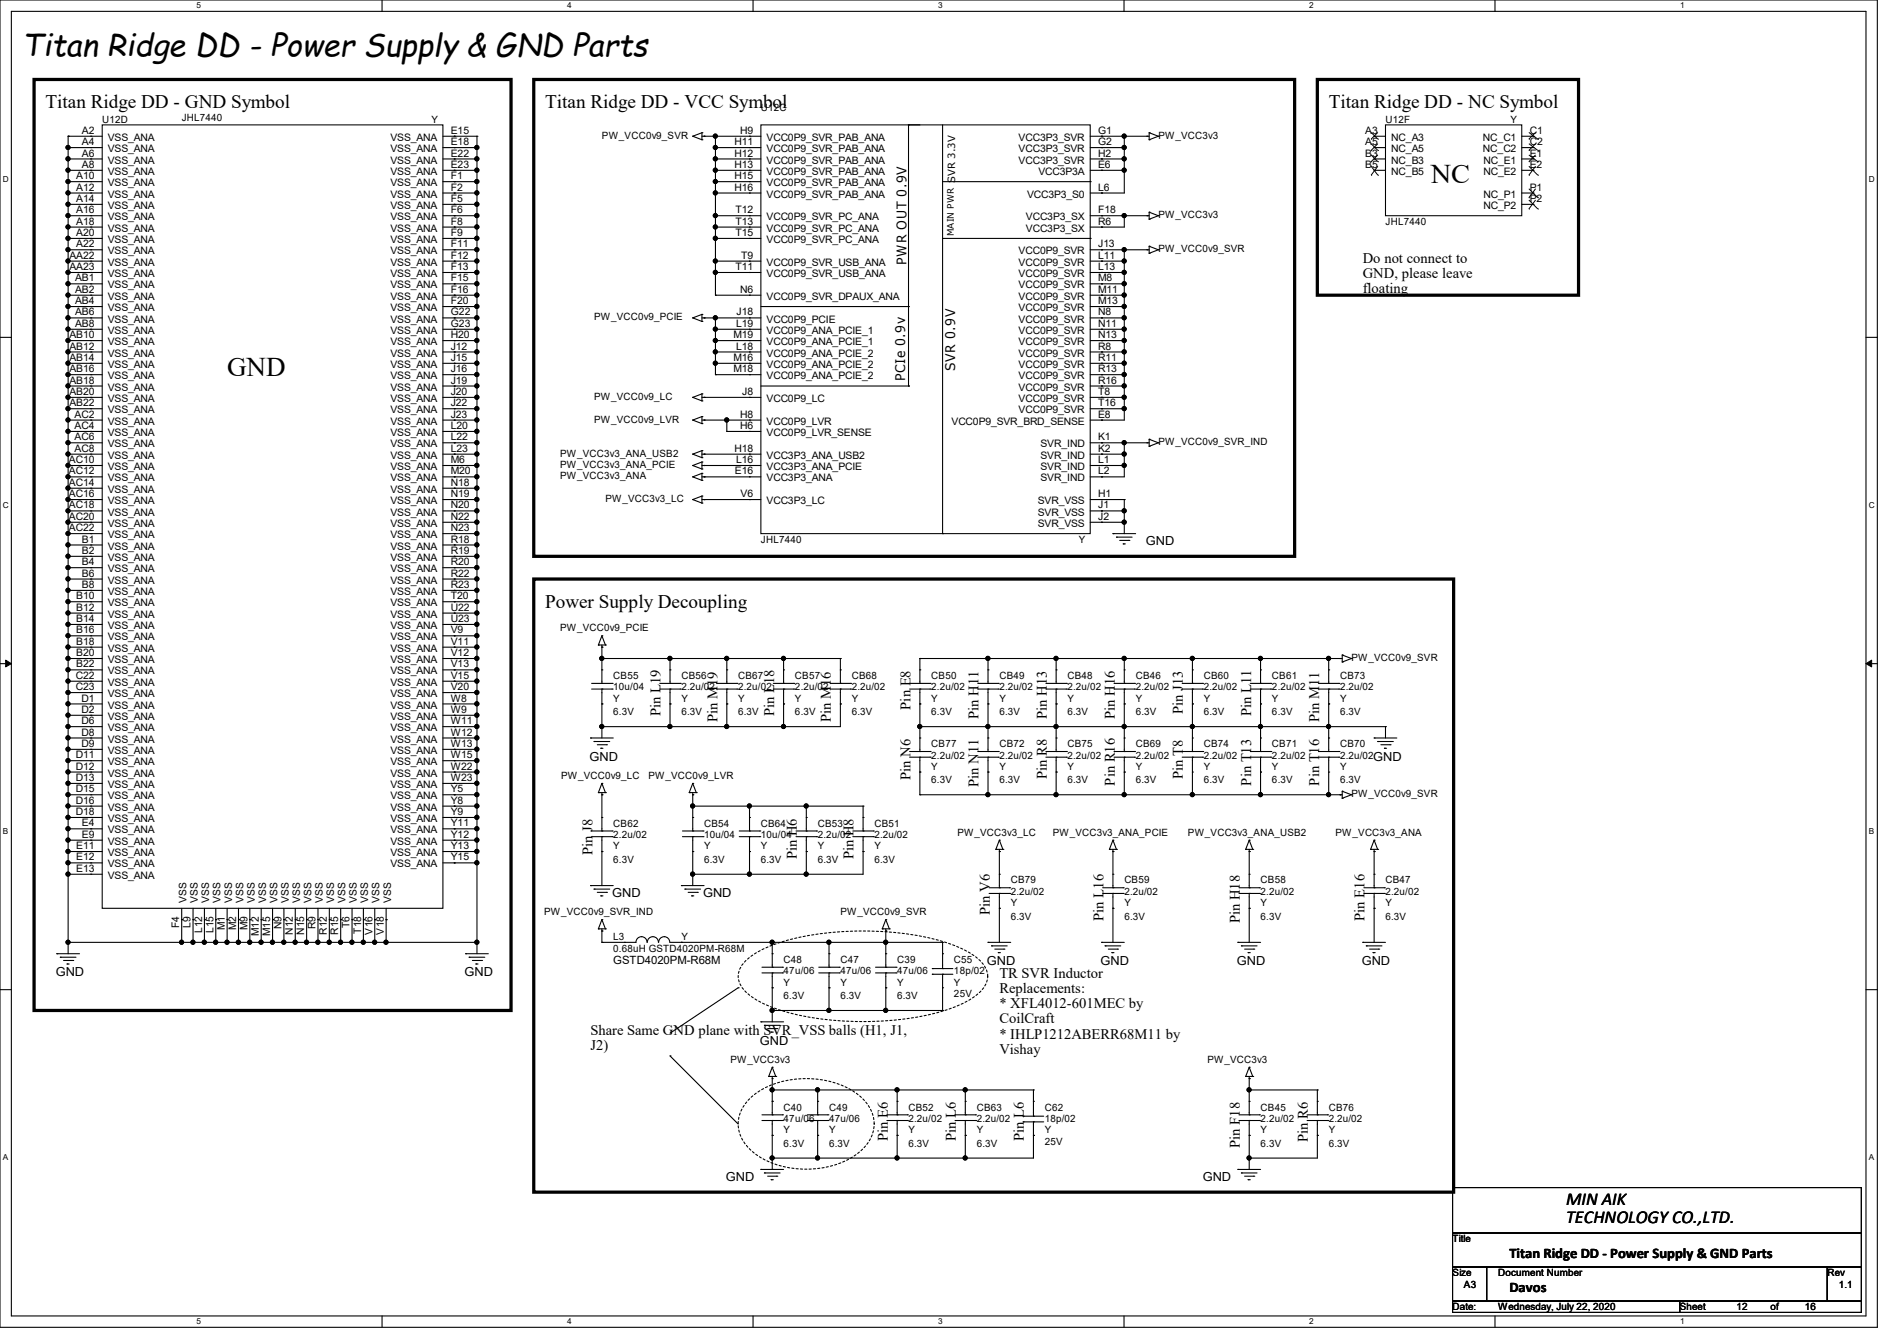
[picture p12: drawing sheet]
<svg xmlns="http://www.w3.org/2000/svg" width="297mm" height="210mm" viewBox="0 0 297 210" stroke-linecap="round" stroke-linejoin="round" font-family="sans-serif">
<defs><g id="words">
<text font-size="4.8" x="3.6" y="8.8">Titan Ridge DD - Power Supply &amp; GND Parts</text>
<g font-size="4.2">
<text x="224" y="28.7">NC</text>
<text x="35.6" y="58.9">GND</text>
</g>
<g font-size="3">
<text x="7.1" y="16.9">Titan Ridge DD - GND Symbol</text>
<text x="85.3" y="16.9">Titan Ridge DD - VCC Symbol</text>
<text x="208" y="16.9">Titan Ridge DD - NC Symbol</text>
<text x="85.3" y="95.2">Power Supply Decoupling</text>
</g>
<g font-size="2.8">
<text x="245.2" y="188.7">MIN AIK</text>
<text x="245.2" y="191.5">TECHNOLOGY CO.,LTD.</text>
</g>
<g font-size="2.3">
<text x="213.4" y="41.1">Do not connect to</text>
<text x="213.4" y="43.5">GND, please leave</text>
<text x="213.4" y="45.9">floating</text>
<text x="103.4" y="112.2" transform="rotate(-90 103.4 112.2)">Pin L19</text>
<text x="112.3" y="113.1" transform="rotate(-90 112.3 113.1)">Pin M19</text>
<text x="121.2" y="112.2" transform="rotate(-90 121.2 112.2)">Pin L18</text>
<text x="130.1" y="113.1" transform="rotate(-90 130.1 113.1)">Pin M16</text>
<text x="142.5" y="111.1" transform="rotate(-90 142.5 111.1)">Pin E8</text>
<text x="153.2" y="112.6" transform="rotate(-90 153.2 112.6)">Pin H11</text>
<text x="163.9" y="112.6" transform="rotate(-90 163.9 112.6)">Pin H13</text>
<text x="174.5" y="112.6" transform="rotate(-90 174.5 112.6)">Pin H16</text>
<text x="185.2" y="111.8" transform="rotate(-90 185.2 111.8)">Pin J13</text>
<text x="195.9" y="112.2" transform="rotate(-90 195.9 112.2)">Pin L11</text>
<text x="206.5" y="113.1" transform="rotate(-90 206.5 113.1)">Pin M11</text>
<text x="142.5" y="122.1" transform="rotate(-90 142.5 122.1)">Pin N6</text>
<text x="153.2" y="123.2" transform="rotate(-90 153.2 123.2)">Pin N11</text>
<text x="163.9" y="122" transform="rotate(-90 163.9 122)">Pin R8</text>
<text x="174.5" y="123" transform="rotate(-90 174.5 123)">Pin R16</text>
<text x="185.2" y="122" transform="rotate(-90 185.2 122)">Pin T8</text>
<text x="195.9" y="123" transform="rotate(-90 195.9 123)">Pin T13</text>
<text x="206.5" y="123" transform="rotate(-90 206.5 123)">Pin T16</text>
<text x="92.7" y="133.9" transform="rotate(-90 92.7 133.9)">Pin J8</text>
<text x="124.8" y="134.6" transform="rotate(-90 124.8 134.6)">Pin H6</text>
<text x="133.6" y="134.6" transform="rotate(-90 133.6 134.6)">Pin H8</text>
<text x="155" y="143.3" transform="rotate(-90 155 143.3)">Pin V6</text>
<text x="172.8" y="144.2" transform="rotate(-90 172.8 144.2)">Pin L16</text>
<text x="194.1" y="144.6" transform="rotate(-90 194.1 144.6)">Pin H18</text>
<text x="213.7" y="144.2" transform="rotate(-90 213.7 144.2)">Pin E16</text>
<text x="156.5" y="153.2">TR SVR Inductor</text>
<text x="156.5" y="155.5">Replacements:</text>
<text x="156.5" y="157.9">* XFL4012-601MEC by</text>
<text x="156.5" y="160.3">CoilCraft</text>
<text x="92.5" y="162.1">Share Same GND plane with SVR_VSS balls (H1, J1,</text>
<text x="92.5" y="164.4">J2)</text>
<text x="156.5" y="162.6">* IHLP1212ABERR68M11 by</text>
<text x="156.5" y="165">Vishay</text>
<text x="139" y="178.7" transform="rotate(-90 139 178.7)">Pin E6</text>
<text x="149.6" y="178.7" transform="rotate(-90 149.6 178.7)">Pin L6</text>
<text x="160.3" y="178.7" transform="rotate(-90 160.3 178.7)">Pin L6</text>
<text x="194.1" y="179.7" transform="rotate(-90 194.1 179.7)">Pin F18</text>
<text x="204.8" y="178.9" transform="rotate(-90 204.8 178.9)">Pin R6</text>
<text x="236.3" y="197">Titan Ridge DD - Power Supply &amp; GND Parts</text>
<text x="236.3" y="202.4">Davos</text>
</g>
<g font-size="2.1">
<text x="141.9" y="41.4" transform="rotate(-90 141.9 41.4)">PWR OUT 0.9V</text>
<text x="141.7" y="59.7" transform="rotate(-90 141.7 59.7)">PCIe 0.9v</text>
<text x="149.6" y="58.1" transform="rotate(-90 149.6 58.1)">SVR 0.9V</text>
</g>
<g font-size="1.9">
<text x="179.4" y="85.3">GND</text>
<text x="92.3" y="119.1">GND</text>
<text x="215" y="119.1">GND</text>
<text x="95.8" y="140.5">GND</text>
<text x="110.1" y="140.5">GND</text>
<text x="8.7" y="152.9">GND</text>
<text x="72.7" y="152.9">GND</text>
<text x="154.5" y="151.1">GND</text>
<text x="172.3" y="151.1">GND</text>
<text x="193.6" y="151.1">GND</text>
<text x="213.2" y="151.1">GND</text>
<text x="119" y="163.6">GND</text>
<text x="113.6" y="184.9">GND</text>
<text x="188.3" y="184.9">GND</text>
</g>
<text font-size="1.8" x="96" y="151">GSTD4020PM-R68M</text>
<g font-size="1.6">
<text x="119.1" y="17.4">U12C</text>
<text x="12.8" y="21">A2</text>
<text x="12.8" y="22.7">A4</text>
<text x="16" y="19.2">U12D</text>
<text x="16.9" y="22.1">VSS_ANA</text>
<text x="16.9" y="23.8">VSS_ANA</text>
<text x="28.4" y="18.9">JHL7440</text>
<text x="61.1" y="22.1">VSS_ANA</text>
<text x="61.1" y="23.8">VSS_ANA</text>
<text x="67.6" y="19.2">Y</text>
<text x="70.6" y="21">E15</text>
<text x="70.6" y="22.7">E18</text>
<text x="94.2" y="21.7">PW_VCC0v9_SVR</text>
<text x="115" y="22.7">H11</text>
<text x="115.9" y="21">H9</text>
<text x="120" y="23.8">VCC0P9_SVR_PAB_ANA</text>
<text x="120" y="22.1">VCC0P9_SVR_PAB_ANA</text>
<text x="159.5" y="22.1">VCC3P3_SVR</text>
<text x="159.5" y="23.8">VCC3P3_SVR</text>
<text x="171.9" y="21">G1</text>
<text x="171.9" y="22.7">G2</text>
<text x="181.4" y="21.7">PW_VCC3v3</text>
<text x="213.8" y="21">A3</text>
<text x="213.8" y="22.7">A5</text>
<text x="216.9" y="19.2">U12F</text>
<text x="217.8" y="22.1">NC_A3</text>
<text x="217.8" y="23.8">NC_A5</text>
<text x="232.2" y="22.1">NC_C1</text>
<text x="232.2" y="23.8">NC_C2</text>
<text x="236.5" y="19.2">Y</text>
<text x="239.5" y="21">C1</text>
<text x="239.5" y="22.7">C2</text>
<text x="11.9" y="28.1">A10</text>
<text x="11.9" y="29.8">A12</text>
<text x="12.8" y="24.5">A6</text>
<text x="12.8" y="26.3">A8</text>
<text x="16.9" y="25.6">VSS_ANA</text>
<text x="16.9" y="29.2">VSS_ANA</text>
<text x="16.9" y="27.4">VSS_ANA</text>
<text x="61.1" y="25.6">VSS_ANA</text>
<text x="61.1" y="27.4">VSS_ANA</text>
<text x="61.1" y="29.2">VSS_ANA</text>
<text x="70.6" y="24.5">E22</text>
<text x="70.6" y="26.3">E23</text>
<text x="70.6" y="28.1">F1</text>
<text x="70.6" y="29.8">F2</text>
<text x="115" y="24.5">H12</text>
<text x="115" y="26.3">H13</text>
<text x="115" y="28.1">H15</text>
<text x="115" y="29.8">H16</text>
<text x="120" y="25.6">VCC0P9_SVR_PAB_ANA</text>
<text x="120" y="27.4">VCC0P9_SVR_PAB_ANA</text>
<text x="120" y="29.2">VCC0P9_SVR_PAB_ANA</text>
<text x="159.5" y="25.6">VCC3P3_SVR</text>
<text x="162.6" y="27.4">VCC3P3A</text>
<text x="171.9" y="24.5">H2</text>
<text x="171.9" y="26.3">E6</text>
<text x="171.9" y="29.8">L6</text>
<text x="213.8" y="24.5">B3</text>
<text x="213.8" y="26.3">B5</text>
<text x="217.8" y="25.6">NC_B3</text>
<text x="217.8" y="27.4">NC_B5</text>
<text x="232.3" y="25.6">NC_E1</text>
<text x="232.3" y="27.4">NC_E2</text>
<text x="239.5" y="24.5">E1</text>
<text x="239.5" y="26.3">E2</text>
<text x="239.5" y="29.8">P1</text>
<text x="11.9" y="35.2">A18</text>
<text x="11.9" y="33.4">A16</text>
<text x="11.9" y="31.6">A14</text>
<text x="16.9" y="34.5">VSS_ANA</text>
<text x="16.9" y="32.7">VSS_ANA</text>
<text x="16.9" y="30.9">VSS_ANA</text>
<text x="61.1" y="30.9">VSS_ANA</text>
<text x="61.1" y="32.7">VSS_ANA</text>
<text x="61.1" y="34.5">VSS_ANA</text>
<text x="70.6" y="31.6">F5</text>
<text x="70.6" y="33.4">F6</text>
<text x="70.6" y="35.2">F8</text>
<text x="115.2" y="33.4">T12</text>
<text x="115.2" y="35.2">T13</text>
<text x="120" y="30.9">VCC0P9_SVR_PAB_ANA</text>
<text x="120" y="34.5">VCC0P9_SVR_PC_ANA</text>
<text x="160.6" y="34.5">VCC3P3_SX</text>
<text x="160.8" y="30.9">VCC3P3_S0</text>
<text x="171.9" y="33.4">F18</text>
<text x="171.9" y="35.2">R6</text>
<text x="181.4" y="34.2">PW_VCC3v3</text>
<text x="216.9" y="35.2">JHL7440</text>
<text x="232.3" y="30.9">NC_P1</text>
<text x="232.3" y="32.7">NC_P2</text>
<text x="239.5" y="31.6">P2</text>
<text x="10.9" y="40.5">AA22</text>
<text x="11.9" y="38.7">A22</text>
<text x="11.9" y="37">A20</text>
<text x="16.9" y="41.6">VSS_ANA</text>
<text x="16.9" y="39.8">VSS_ANA</text>
<text x="16.9" y="38.1">VSS_ANA</text>
<text x="16.9" y="36.3">VSS_ANA</text>
<text x="61.1" y="36.3">VSS_ANA</text>
<text x="61.1" y="38.1">VSS_ANA</text>
<text x="61.1" y="41.6">VSS_ANA</text>
<text x="61.1" y="39.8">VSS_ANA</text>
<text x="70.6" y="37">F9</text>
<text x="70.6" y="40.5">F12</text>
<text x="70.6" y="38.7">F11</text>
<text x="115.2" y="37">T15</text>
<text x="116" y="40.5">T9</text>
<text x="120" y="41.6">VCC0P9_SVR_USB_ANA</text>
<text x="120" y="36.3">VCC0P9_SVR_PC_ANA</text>
<text x="120" y="38.1">VCC0P9_SVR_PC_ANA</text>
<text x="159.5" y="39.8">VCC0P9_SVR</text>
<text x="159.5" y="41.6">VCC0P9_SVR</text>
<text x="160.6" y="36.3">VCC3P3_SX</text>
<text x="171.9" y="38.7">J13</text>
<text x="171.9" y="40.5">L11</text>
<text x="181.4" y="39.5">PW_VCC0v9_SVR</text>
<text x="10.9" y="42.3">AA23</text>
<text x="11.8" y="47.6">AB4</text>
<text x="11.8" y="45.8">AB2</text>
<text x="11.8" y="44.1">AB1</text>
<text x="16.9" y="46.9">VSS_ANA</text>
<text x="16.9" y="43.4">VSS_ANA</text>
<text x="16.9" y="45.2">VSS_ANA</text>
<text x="61.1" y="46.9">VSS_ANA</text>
<text x="61.1" y="45.2">VSS_ANA</text>
<text x="61.1" y="43.4">VSS_ANA</text>
<text x="70.6" y="45.8">F16</text>
<text x="70.6" y="47.6">F20</text>
<text x="70.6" y="44.1">F15</text>
<text x="70.6" y="42.3">F13</text>
<text x="115.2" y="42.3">T11</text>
<text x="115.9" y="45.8">N6</text>
<text x="120" y="46.9">VCC0P9_SVR_DPAUX_ANA</text>
<text x="120" y="43.4">VCC0P9_SVR_USB_ANA</text>
<text x="159.5" y="43.4">VCC0P9_SVR</text>
<text x="159.5" y="45.2">VCC0P9_SVR</text>
<text x="159.5" y="46.9">VCC0P9_SVR</text>
<text x="171.9" y="42.3">L13</text>
<text x="171.9" y="44.1">M8</text>
<text x="171.9" y="45.8">M11</text>
<text x="171.9" y="47.6">M13</text>
<text x="10.9" y="53">AB10</text>
<text x="11.8" y="51.2">AB8</text>
<text x="11.8" y="49.4">AB6</text>
<text x="16.9" y="52.3">VSS_ANA</text>
<text x="16.9" y="50.5">VSS_ANA</text>
<text x="16.9" y="48.7">VSS_ANA</text>
<text x="61.1" y="48.7">VSS_ANA</text>
<text x="61.1" y="50.5">VSS_ANA</text>
<text x="61.1" y="52.3">VSS_ANA</text>
<text x="70.6" y="49.4">G22</text>
<text x="70.6" y="51.2">G23</text>
<text x="70.6" y="53">H20</text>
<text x="93" y="50.2">PW_VCC0v9_PCIE</text>
<text x="114.8" y="53">M19</text>
<text x="115.2" y="51.2">L19</text>
<text x="115.3" y="49.4">J18</text>
<text x="120" y="52.3">VCC0P9_ANA_PCIE_1</text>
<text x="120" y="50.5">VCC0P9_PCIE</text>
<text x="159.5" y="48.7">VCC0P9_SVR</text>
<text x="159.5" y="50.5">VCC0P9_SVR</text>
<text x="159.5" y="52.3">VCC0P9_SVR</text>
<text x="171.9" y="49.4">N8</text>
<text x="171.9" y="51.2">N11</text>
<text x="171.9" y="53">N13</text>
<text x="10.9" y="58.3">AB16</text>
<text x="10.9" y="56.5">AB14</text>
<text x="10.9" y="54.7">AB12</text>
<text x="16.9" y="59.4">VSS_ANA</text>
<text x="16.9" y="57.6">VSS_ANA</text>
<text x="16.9" y="55.8">VSS_ANA</text>
<text x="16.9" y="54.1">VSS_ANA</text>
<text x="61.1" y="54.1">VSS_ANA</text>
<text x="61.1" y="55.8">VSS_ANA</text>
<text x="61.1" y="57.6">VSS_ANA</text>
<text x="61.1" y="59.4">VSS_ANA</text>
<text x="70.6" y="54.7">J12</text>
<text x="70.6" y="56.5">J15</text>
<text x="70.6" y="58.3">J16</text>
<text x="114.8" y="56.5">M16</text>
<text x="114.8" y="58.3">M18</text>
<text x="115.2" y="54.7">L18</text>
<text x="120" y="54.1">VCC0P9_ANA_PCIE_1</text>
<text x="120" y="55.8">VCC0P9_ANA_PCIE_2</text>
<text x="120" y="57.6">VCC0P9_ANA_PCIE_2</text>
<text x="120" y="59.4">VCC0P9_ANA_PCIE_2</text>
<text x="159.5" y="54.1">VCC0P9_SVR</text>
<text x="159.5" y="55.8">VCC0P9_SVR</text>
<text x="159.5" y="57.6">VCC0P9_SVR</text>
<text x="159.5" y="59.4">VCC0P9_SVR</text>
<text x="171.9" y="54.7">R8</text>
<text x="171.9" y="56.5">R11</text>
<text x="171.9" y="58.3">R13</text>
<text x="10.9" y="63.6">AB22</text>
<text x="10.9" y="61.8">AB20</text>
<text x="10.9" y="60.1">AB18</text>
<text x="11.7" y="65.4">AC2</text>
<text x="16.9" y="64.7">VSS_ANA</text>
<text x="16.9" y="63">VSS_ANA</text>
<text x="16.9" y="61.2">VSS_ANA</text>
<text x="61.1" y="61.2">VSS_ANA</text>
<text x="61.1" y="63">VSS_ANA</text>
<text x="61.1" y="64.7">VSS_ANA</text>
<text x="70.6" y="60.1">J19</text>
<text x="70.6" y="61.8">J20</text>
<text x="70.6" y="63.6">J22</text>
<text x="70.6" y="65.4">J23</text>
<text x="93" y="62.6">PW_VCC0v9_LC</text>
<text x="115.9" y="65.4">H8</text>
<text x="116.2" y="61.8">J8</text>
<text x="120" y="63">VCC0P9_LC</text>
<text x="159.5" y="61.2">VCC0P9_SVR</text>
<text x="159.5" y="63">VCC0P9_SVR</text>
<text x="159.5" y="64.7">VCC0P9_SVR</text>
<text x="171.9" y="65.4">E8</text>
<text x="171.9" y="60.1">R16</text>
<text x="171.9" y="61.8">T8</text>
<text x="171.9" y="63.6">T16</text>
<text x="11.7" y="70.7">AC8</text>
<text x="11.7" y="69">AC6</text>
<text x="11.7" y="67.2">AC4</text>
<text x="16.9" y="71.8">VSS_ANA</text>
<text x="16.9" y="70.1">VSS_ANA</text>
<text x="16.9" y="68.3">VSS_ANA</text>
<text x="16.9" y="66.5">VSS_ANA</text>
<text x="61.1" y="66.5">VSS_ANA</text>
<text x="61.1" y="68.3">VSS_ANA</text>
<text x="61.1" y="70.1">VSS_ANA</text>
<text x="61.1" y="71.8">VSS_ANA</text>
<text x="70.6" y="67.2">L20</text>
<text x="70.6" y="69">L22</text>
<text x="70.6" y="70.7">L23</text>
<text x="87.7" y="71.5">PW_VCC3v3_ANA_USB2</text>
<text x="93" y="66.2">PW_VCC0v9_LVR</text>
<text x="115" y="70.7">H18</text>
<text x="115.9" y="67.2">H6</text>
<text x="120" y="71.8">VCC3P3_ANA_USB2</text>
<text x="120" y="66.5">VCC0P9_LVR</text>
<text x="120" y="68.3">VCC0P9_LVR_SENSE</text>
<text x="149" y="66.5">VCC0P9_SVR_BRD_SENSE</text>
<text x="162.9" y="70.1">SVR_IND</text>
<text x="162.9" y="71.8">SVR_IND</text>
<text x="171.9" y="69">K1</text>
<text x="171.9" y="70.7">K2</text>
<text x="181.4" y="69.7">PW_VCC0v9_SVR_IND</text>
<text x="10.8" y="77.9">AC16</text>
<text x="10.8" y="76.1">AC14</text>
<text x="10.8" y="74.3">AC12</text>
<text x="10.8" y="72.5">AC10</text>
<text x="16.9" y="77.2">VSS_ANA</text>
<text x="16.9" y="75.4">VSS_ANA</text>
<text x="16.9" y="73.6">VSS_ANA</text>
<text x="61.1" y="75.4">VSS_ANA</text>
<text x="61.1" y="73.6">VSS_ANA</text>
<text x="61.1" y="77.2">VSS_ANA</text>
<text x="70.6" y="74.3">M20</text>
<text x="70.6" y="72.5">M6</text>
<text x="70.6" y="77.9">N19</text>
<text x="70.6" y="76.1">N18</text>
<text x="87.7" y="75.1">PW_VCC3v3_ANA</text>
<text x="87.7" y="73.3">PW_VCC3v3_ANA_PCIE</text>
<text x="115.1" y="74.3">E16</text>
<text x="115.2" y="72.5">L16</text>
<text x="116" y="77.9">V6</text>
<text x="120" y="75.4">VCC3P3_ANA</text>
<text x="120" y="73.6">VCC3P3_ANA_PCIE</text>
<text x="162.9" y="73.6">SVR_IND</text>
<text x="162.9" y="75.4">SVR_IND</text>
<text x="171.9" y="72.5">L1</text>
<text x="171.9" y="77.9">H1</text>
<text x="171.9" y="74.3">L2</text>
<text x="10.8" y="83.2">AC22</text>
<text x="10.8" y="81.4">AC20</text>
<text x="10.8" y="79.6">AC18</text>
<text x="16.9" y="82.5">VSS_ANA</text>
<text x="16.9" y="80.7">VSS_ANA</text>
<text x="16.9" y="79">VSS_ANA</text>
<text x="61.1" y="80.7">VSS_ANA</text>
<text x="61.1" y="82.5">VSS_ANA</text>
<text x="61.1" y="79">VSS_ANA</text>
<text x="70.6" y="79.6">N20</text>
<text x="70.6" y="81.4">N22</text>
<text x="70.6" y="83.2">N23</text>
<text x="94.8" y="78.6">PW_VCC3v3_LC</text>
<text x="120" y="79">VCC3P3_LC</text>
<text x="162.5" y="79">SVR_VSS</text>
<text x="162.5" y="80.7">SVR_VSS</text>
<text x="162.5" y="82.5">SVR_VSS</text>
<text x="171.9" y="79.6">J1</text>
<text x="171.9" y="81.4">J2</text>
<text x="12.8" y="88.5">B4</text>
<text x="12.8" y="86.7">B2</text>
<text x="12.8" y="85">B1</text>
<text x="16.9" y="89.6">VSS_ANA</text>
<text x="16.9" y="87.8">VSS_ANA</text>
<text x="16.9" y="86.1">VSS_ANA</text>
<text x="16.9" y="84.3">VSS_ANA</text>
<text x="61.1" y="84.3">VSS_ANA</text>
<text x="61.1" y="86.1">VSS_ANA</text>
<text x="61.1" y="87.8">VSS_ANA</text>
<text x="61.1" y="89.6">VSS_ANA</text>
<text x="70.6" y="85">R18</text>
<text x="70.6" y="86.7">R19</text>
<text x="70.6" y="88.5">R20</text>
<text x="119.1" y="85">JHL7440</text>
<text x="168.9" y="85">Y</text>
<text x="11.9" y="95.6">B12</text>
<text x="11.9" y="93.9">B10</text>
<text x="12.8" y="92.1">B8</text>
<text x="12.8" y="90.3">B6</text>
<text x="16.9" y="95">VSS_ANA</text>
<text x="16.9" y="93.2">VSS_ANA</text>
<text x="16.9" y="91.4">VSS_ANA</text>
<text x="61.1" y="95">VSS_ANA</text>
<text x="61.1" y="91.4">VSS_ANA</text>
<text x="61.1" y="93.2">VSS_ANA</text>
<text x="70.6" y="95.6">U22</text>
<text x="70.6" y="93.9">T20</text>
<text x="70.6" y="90.3">R22</text>
<text x="70.6" y="92.1">R23</text>
<text x="11.9" y="101">B18</text>
<text x="11.9" y="99.2">B16</text>
<text x="11.9" y="97.4">B14</text>
<text x="16.9" y="100.3">VSS_ANA</text>
<text x="16.9" y="98.5">VSS_ANA</text>
<text x="16.9" y="96.7">VSS_ANA</text>
<text x="61.1" y="100.3">VSS_ANA</text>
<text x="61.1" y="98.5">VSS_ANA</text>
<text x="61.1" y="96.7">VSS_ANA</text>
<text x="70.6" y="101">V11</text>
<text x="70.6" y="99.2">V9</text>
<text x="70.6" y="97.4">U23</text>
<text x="87.7" y="98.9">PW_VCC0v9_PCIE</text>
<text x="11.9" y="106.3">C22</text>
<text x="11.9" y="102.7">B20</text>
<text x="11.9" y="104.5">B22</text>
<text x="16.9" y="103.8">VSS_ANA</text>
<text x="16.9" y="102.1">VSS_ANA</text>
<text x="16.9" y="105.6">VSS_ANA</text>
<text x="16.9" y="107.4">VSS_ANA</text>
<text x="61.1" y="103.8">VSS_ANA</text>
<text x="61.1" y="102.1">VSS_ANA</text>
<text x="61.1" y="105.6">VSS_ANA</text>
<text x="61.1" y="107.4">VSS_ANA</text>
<text x="70.6" y="102.7">V12</text>
<text x="70.6" y="104.5">V13</text>
<text x="70.6" y="106.3">V15</text>
<text x="96" y="106.3">CB55</text>
<text x="106.7" y="106.3">CB56</text>
<text x="115.6" y="106.3">CB67</text>
<text x="124.5" y="106.3">CB57</text>
<text x="133.4" y="106.3">CB68</text>
<text x="145.8" y="106.3">CB50</text>
<text x="156.5" y="106.3">CB49</text>
<text x="167.1" y="106.3">CB48</text>
<text x="177.8" y="106.3">CB46</text>
<text x="188.5" y="106.3">CB60</text>
<text x="199.1" y="106.3">CB61</text>
<text x="209.8" y="106.3">CB73</text>
<text x="211.6" y="103.5">PW_VCC0v9_SVR</text>
<text x="11.9" y="108.1">C23</text>
<text x="12.7" y="109.9">D1</text>
<text x="12.7" y="111.6">D2</text>
<text x="12.7" y="113.4">D6</text>
<text x="16.9" y="109.2">VSS_ANA</text>
<text x="16.9" y="111">VSS_ANA</text>
<text x="16.9" y="112.7">VSS_ANA</text>
<text x="61.1" y="109.2">VSS_ANA</text>
<text x="61.1" y="111">VSS_ANA</text>
<text x="61.1" y="112.7">VSS_ANA</text>
<text x="70.6" y="108.1">V20</text>
<text x="70.6" y="109.9">W8</text>
<text x="70.6" y="111.6">W9</text>
<text x="70.6" y="113.4">W11</text>
<text x="96" y="108.1">10u/04</text>
<text x="96" y="109.9">Y</text>
<text x="96" y="112">6.3V</text>
<text x="106.7" y="108.1">2.2u/02</text>
<text x="106.7" y="109.9">Y</text>
<text x="106.7" y="112">6.3V</text>
<text x="115.6" y="108.1">2.2u/02</text>
<text x="115.6" y="109.9">Y</text>
<text x="115.6" y="112">6.3V</text>
<text x="124.5" y="108.1">2.2u/02</text>
<text x="124.5" y="109.9">Y</text>
<text x="124.5" y="112">6.3V</text>
<text x="133.4" y="108.1">2.2u/02</text>
<text x="133.4" y="109.9">Y</text>
<text x="133.4" y="112">6.3V</text>
<text x="145.8" y="108.1">2.2u/02</text>
<text x="145.8" y="109.9">Y</text>
<text x="145.8" y="112">6.3V</text>
<text x="156.5" y="108.1">2.2u/02</text>
<text x="156.5" y="109.9">Y</text>
<text x="156.5" y="112">6.3V</text>
<text x="167.1" y="108.1">2.2u/02</text>
<text x="167.1" y="109.9">Y</text>
<text x="167.1" y="112">6.3V</text>
<text x="177.8" y="108.1">2.2u/02</text>
<text x="177.8" y="109.9">Y</text>
<text x="177.8" y="112">6.3V</text>
<text x="188.5" y="108.1">2.2u/02</text>
<text x="188.5" y="109.9">Y</text>
<text x="188.5" y="112">6.3V</text>
<text x="199.1" y="108.1">2.2u/02</text>
<text x="199.1" y="109.9">Y</text>
<text x="199.1" y="112">6.3V</text>
<text x="209.8" y="108.1">2.2u/02</text>
<text x="209.8" y="109.9">Y</text>
<text x="209.8" y="112">6.3V</text>
<text x="11.9" y="118.7">D11</text>
<text x="12.7" y="115.2">D8</text>
<text x="12.7" y="117">D9</text>
<text x="16.9" y="114.5">VSS_ANA</text>
<text x="16.9" y="116.3">VSS_ANA</text>
<text x="16.9" y="118.1">VSS_ANA</text>
<text x="16.9" y="119.8">VSS_ANA</text>
<text x="61.1" y="114.5">VSS_ANA</text>
<text x="61.1" y="116.3">VSS_ANA</text>
<text x="61.1" y="118.1">VSS_ANA</text>
<text x="61.1" y="119.8">VSS_ANA</text>
<text x="70.6" y="115.2">W12</text>
<text x="70.6" y="117">W13</text>
<text x="70.6" y="118.7">W15</text>
<text x="145.8" y="117">CB77</text>
<text x="145.8" y="118.8">2.2u/02</text>
<text x="156.5" y="117">CB72</text>
<text x="156.5" y="118.8">2.2u/02</text>
<text x="167.1" y="117">CB75</text>
<text x="167.1" y="118.8">2.2u/02</text>
<text x="177.8" y="117">CB69</text>
<text x="177.8" y="118.8">2.2u/02</text>
<text x="188.5" y="117">CB74</text>
<text x="188.5" y="118.8">2.2u/02</text>
<text x="199.1" y="117">CB71</text>
<text x="199.1" y="118.8">2.2u/02</text>
<text x="209.8" y="117">CB70</text>
<text x="209.8" y="118.8">2.2u/02</text>
<text x="11.9" y="120.5">D12</text>
<text x="11.9" y="122.3">D13</text>
<text x="11.9" y="124.1">D15</text>
<text x="11.9" y="125.9">D16</text>
<text x="16.9" y="121.6">VSS_ANA</text>
<text x="16.9" y="123.4">VSS_ANA</text>
<text x="16.9" y="125.2">VSS_ANA</text>
<text x="61.1" y="121.6">VSS_ANA</text>
<text x="61.1" y="123.4">VSS_ANA</text>
<text x="61.1" y="125.2">VSS_ANA</text>
<text x="70.6" y="120.5">W22</text>
<text x="70.6" y="122.3">W23</text>
<text x="70.6" y="124.1">Y5</text>
<text x="70.6" y="125.9">Y8</text>
<text x="87.8" y="122">PW_VCC0v9_LC</text>
<text x="101.5" y="122">PW_VCC0v9_LVR</text>
<text x="145.8" y="120.6">Y</text>
<text x="145.8" y="122.7">6.3V</text>
<text x="156.5" y="120.6">Y</text>
<text x="156.5" y="122.7">6.3V</text>
<text x="167.1" y="120.6">Y</text>
<text x="167.1" y="122.7">6.3V</text>
<text x="177.8" y="120.6">Y</text>
<text x="177.8" y="122.7">6.3V</text>
<text x="188.5" y="120.6">Y</text>
<text x="188.5" y="122.7">6.3V</text>
<text x="199.1" y="120.6">Y</text>
<text x="199.1" y="122.7">6.3V</text>
<text x="209.8" y="120.6">Y</text>
<text x="209.8" y="122.7">6.3V</text>
<text x="211.6" y="124.8">PW_VCC0v9_SVR</text>
<text x="11.9" y="127.6">D18</text>
<text x="12.8" y="129.4">E4</text>
<text x="12.8" y="131.2">E9</text>
<text x="16.9" y="127">VSS_ANA</text>
<text x="16.9" y="128.7">VSS_ANA</text>
<text x="16.9" y="130.5">VSS_ANA</text>
<text x="61.1" y="127">VSS_ANA</text>
<text x="61.1" y="128.7">VSS_ANA</text>
<text x="61.1" y="130.5">VSS_ANA</text>
<text x="70.6" y="127.6">Y9</text>
<text x="70.6" y="129.4">Y11</text>
<text x="70.6" y="131.2">Y12</text>
<text x="96" y="129.5">CB62</text>
<text x="96" y="131.2">2.2u/02</text>
<text x="110.2" y="129.5">CB54</text>
<text x="110.2" y="131.2">10u/04</text>
<text x="119.1" y="129.5">CB64</text>
<text x="119.1" y="131.2">10u/04</text>
<text x="128" y="129.5">CB53</text>
<text x="128" y="131.2">2.2u/02</text>
<text x="136.9" y="129.5">CB51</text>
<text x="136.9" y="131.2">2.2u/02</text>
<text x="149.9" y="130.9">PW_VCC3v3_LC</text>
<text x="164.8" y="130.9">PW_VCC3v3_ANA_PCIE</text>
<text x="186" y="130.9">PW_VCC3v3_ANA_USB2</text>
<text x="209.1" y="130.9">PW_VCC3v3_ANA</text>
<text x="11.9" y="133">E11</text>
<text x="11.9" y="134.7">E12</text>
<text x="11.9" y="136.5">E13</text>
<text x="16.9" y="134.1">VSS_ANA</text>
<text x="16.9" y="135.8">VSS_ANA</text>
<text x="16.9" y="137.6">VSS_ANA</text>
<text x="16.9" y="132.3">VSS_ANA</text>
<text x="61.1" y="132.3">VSS_ANA</text>
<text x="61.1" y="134.1">VSS_ANA</text>
<text x="61.1" y="135.8">VSS_ANA</text>
<text x="70.6" y="133">Y13</text>
<text x="70.6" y="134.7">Y15</text>
<text x="96" y="133">Y</text>
<text x="96" y="135.1">6.3V</text>
<text x="110.2" y="133">Y</text>
<text x="110.2" y="135.1">6.3V</text>
<text x="119.1" y="133">Y</text>
<text x="119.1" y="135.1">6.3V</text>
<text x="128" y="133">Y</text>
<text x="128" y="135.1">6.3V</text>
<text x="136.9" y="133">Y</text>
<text x="136.9" y="135.1">6.3V</text>
<text x="29.2" y="141.4" transform="rotate(-90 29.2 141.4)">VSS</text>
<text x="31" y="141.4" transform="rotate(-90 31 141.4)">VSS</text>
<text x="32.8" y="141.4" transform="rotate(-90 32.8 141.4)">VSS</text>
<text x="34.5" y="141.4" transform="rotate(-90 34.5 141.4)">VSS</text>
<text x="36.3" y="141.4" transform="rotate(-90 36.3 141.4)">VSS</text>
<text x="38.1" y="141.4" transform="rotate(-90 38.1 141.4)">VSS</text>
<text x="39.9" y="141.4" transform="rotate(-90 39.9 141.4)">VSS</text>
<text x="41.7" y="141.4" transform="rotate(-90 41.7 141.4)">VSS</text>
<text x="43.4" y="141.4" transform="rotate(-90 43.4 141.4)">VSS</text>
<text x="45.2" y="141.4" transform="rotate(-90 45.2 141.4)">VSS</text>
<text x="47" y="141.4" transform="rotate(-90 47 141.4)">VSS</text>
<text x="48.8" y="141.4" transform="rotate(-90 48.8 141.4)">VSS</text>
<text x="50.5" y="141.4" transform="rotate(-90 50.5 141.4)">VSS</text>
<text x="52.3" y="141.4" transform="rotate(-90 52.3 141.4)">VSS</text>
<text x="54.1" y="141.4" transform="rotate(-90 54.1 141.4)">VSS</text>
<text x="55.9" y="141.4" transform="rotate(-90 55.9 141.4)">VSS</text>
<text x="57.7" y="141.4" transform="rotate(-90 57.7 141.4)">VSS</text>
<text x="59.4" y="141.4" transform="rotate(-90 59.4 141.4)">VSS</text>
<text x="61.2" y="141.4" transform="rotate(-90 61.2 141.4)">VSS</text>
<text x="85.2" y="143.3">PW_VCC0v9_SVR_IND</text>
<text x="131.6" y="143.3">PW_VCC0v9_SVR</text>
<text x="158.3" y="138.3">CB79</text>
<text x="158.3" y="140.1">2.2u/02</text>
<text x="158.3" y="141.9">Y</text>
<text x="176" y="138.3">CB59</text>
<text x="176" y="140.1">2.2u/02</text>
<text x="176" y="141.9">Y</text>
<text x="197.4" y="138.3">CB58</text>
<text x="197.4" y="140.1">2.2u/02</text>
<text x="197.4" y="141.9">Y</text>
<text x="216.9" y="138.3">CB47</text>
<text x="216.9" y="140.1">2.2u/02</text>
<text x="216.9" y="141.9">Y</text>
<text x="28.1" y="145.4" transform="rotate(-90 28.1 145.4)">F4</text>
<text x="29.8" y="145.2" transform="rotate(-90 29.8 145.2)">L9</text>
<text x="31.6" y="146.1" transform="rotate(-90 31.6 146.1)">L12</text>
<text x="33.4" y="146.1" transform="rotate(-90 33.4 146.1)">L15</text>
<text x="35.2" y="145.7" transform="rotate(-90 35.2 145.7)">M1</text>
<text x="37" y="145.7" transform="rotate(-90 37 145.7)">M2</text>
<text x="38.7" y="145.7" transform="rotate(-90 38.7 145.7)">M9</text>
<text x="40.5" y="146.6" transform="rotate(-90 40.5 146.6)">M12</text>
<text x="42.3" y="146.6" transform="rotate(-90 42.3 146.6)">M15</text>
<text x="44.1" y="145.5" transform="rotate(-90 44.1 145.5)">N9</text>
<text x="45.9" y="146.4" transform="rotate(-90 45.9 146.4)">N12</text>
<text x="47.6" y="146.4" transform="rotate(-90 47.6 146.4)">N15</text>
<text x="49.4" y="145.5" transform="rotate(-90 49.4 145.5)">R9</text>
<text x="51.2" y="146.4" transform="rotate(-90 51.2 146.4)">R12</text>
<text x="53" y="146.4" transform="rotate(-90 53 146.4)">R15</text>
<text x="54.7" y="145.4" transform="rotate(-90 54.7 145.4)">T6</text>
<text x="56.5" y="146.3" transform="rotate(-90 56.5 146.3)">T18</text>
<text x="58.3" y="146.3" transform="rotate(-90 58.3 146.3)">V16</text>
<text x="60.1" y="146.3" transform="rotate(-90 60.1 146.3)">V18</text>
<text x="96" y="147.2">L3</text>
<text x="96" y="149">0.68uH GSTD4020PM-R68M</text>
<text x="106.7" y="147.2">Y</text>
<text x="158.3" y="144">6.3V</text>
<text x="176" y="144">6.3V</text>
<text x="197.4" y="144">6.3V</text>
<text x="216.9" y="144">6.3V</text>
<text x="122.7" y="150.8">C48</text>
<text x="122.7" y="152.6">47u/06</text>
<text x="122.7" y="154.3">Y</text>
<text x="131.6" y="150.8">C47</text>
<text x="131.6" y="152.6">47u/06</text>
<text x="131.6" y="154.3">Y</text>
<text x="140.5" y="150.8">C39</text>
<text x="140.5" y="152.6">47u/06</text>
<text x="140.5" y="154.3">Y</text>
<text x="149.4" y="150.8">C55</text>
<text x="149.4" y="152.6">18p/02</text>
<text x="149.4" y="154.3">Y</text>
<text x="122.7" y="156.5">6.3V</text>
<text x="131.6" y="156.5">6.3V</text>
<text x="140.5" y="156.5">6.3V</text>
<text x="149.4" y="156.1">25V</text>
<text x="114.3" y="166.5">PW_VCC3v3</text>
<text x="189" y="166.5">PW_VCC3v3</text>
<text x="122.7" y="173.9">C40</text>
<text x="129.8" y="173.9">C49</text>
<text x="142.2" y="173.9">CB52</text>
<text x="152.9" y="173.9">CB63</text>
<text x="163.6" y="173.9">C62</text>
<text x="197.4" y="173.9">CB45</text>
<text x="208" y="173.9">CB76</text>
<text x="122.7" y="175.7">47u/06</text>
<text x="122.7" y="177.5">Y</text>
<text x="122.7" y="179.6">6.3V</text>
<text x="129.8" y="175.7">47u/06</text>
<text x="129.8" y="177.5">Y</text>
<text x="129.8" y="179.6">6.3V</text>
<text x="142.2" y="175.7">2.2u/02</text>
<text x="142.2" y="177.5">Y</text>
<text x="142.2" y="179.6">6.3V</text>
<text x="152.9" y="175.7">2.2u/02</text>
<text x="152.9" y="177.5">Y</text>
<text x="152.9" y="179.6">6.3V</text>
<text x="163.6" y="175.7">18p/02</text>
<text x="163.6" y="177.5">Y</text>
<text x="163.6" y="179.2">25V</text>
<text x="197.4" y="175.7">2.2u/02</text>
<text x="197.4" y="177.5">Y</text>
<text x="197.4" y="179.6">6.3V</text>
<text x="208" y="175.7">2.2u/02</text>
<text x="208" y="177.5">Y</text>
<text x="208" y="179.6">6.3V</text>
<text x="227.4" y="194.5">Title</text>
<text x="227.4" y="199.9">Size</text>
<text x="229.2" y="201.6">A3</text>
<text x="234.5" y="199.9">Document Number</text>
<text x="286.1" y="199.9">Rev</text>
<text x="287.9" y="201.6">1.1</text>
<text x="227.4" y="205.2">Date:</text>
<text x="234.5" y="205.2">Wednesday, July 22, 2020</text>
<text x="263" y="205.2">Sheet</text>
<text x="271.9" y="205.2">12</text>
<text x="277.2" y="205.2">of</text>
<text x="282.6" y="205.2">16</text>
</g>
<text font-size="1.4" x="149.3" y="37" transform="rotate(-90 149.3 37)">MAIN PWR SVR 3.3V</text>
<g font-size="1.3">
<text x="30.8" y="1.3">5</text>
<text x="88.8" y="1.3">4</text>
<text x="146.9" y="1.3">3</text>
<text x="205" y="1.3">2</text>
<text x="263.1" y="1.3">1</text>
<text x=".5" y="28.4">D</text>
<text x="292.6" y="28.4">D</text>
<text x=".5" y="79.5">C</text>
<text x="292.6" y="79.5">C</text>
<text x=".5" y="130.6">B</text>
<text x="292.6" y="130.6">B</text>
<text x=".5" y="181.7">A</text>
<text x="292.6" y="181.7">A</text>
<text x="30.8" y="207.4">5</text>
<text x="88.8" y="207.4">4</text>
<text x="146.9" y="207.4">3</text>
<text x="205" y="207.4">2</text>
<text x="263.1" y="207.4">1</text>
</g>
</g></defs>
<path d="M0 0h293.9v207.9h-293.9zM1.8 1.8h290.3v204.3h-290.3z" fill="none" stroke="#000" stroke-width=".17"/>
<g fill="#fff">
<path d="M30.8 .2h.7v1.4h-.7z"/>
<path d="M30.8 206.2h.7v1.4h-.7z"/>
</g>
<path d="M59.8 0v1.8M59.8 206.1v1.8" fill="none" stroke="#000" stroke-width=".17"/>
<g fill="#fff">
<path d="M88.8 .2h.7v1.4h-.7z"/>
<path d="M88.8 206.2h.7v1.4h-.7z"/>
</g>
<path d="M117.9 0v1.8M117.9 206.1v1.8" fill="none" stroke="#000" stroke-width=".17"/>
<g fill="#fff">
<path d="M146.9 .2h.7v1.4h-.7z"/>
<path d="M146.9 206.2h.7v1.4h-.7z"/>
</g>
<path d="M176 0v1.8M176 206.1v1.8" fill="none" stroke="#000" stroke-width=".17"/>
<g fill="#fff">
<path d="M205 .2h.7v1.4h-.7z"/>
<path d="M205 206.2h.7v1.4h-.7z"/>
</g>
<path d="M234.1 0v1.8M234.1 206.1v1.8" fill="none" stroke="#000" stroke-width=".17"/>
<g fill="#fff">
<path d="M263.1 .2h.6v1.4h-.6z"/>
<path d="M263.1 206.2h.6v1.4h-.6z"/>
<path d="M.5 27.3h.9v1.4h-.9z"/>
<path d="M292.6 27.3h.9v1.4h-.9z"/>
<path d="M.5 78.4h.9v1.4h-.9z"/>
<path d="M292.6 78.4h.9v1.4h-.9z"/>
</g>
<path d="M0 52.8h1.8M292.1 52.8h1.8" fill="none" stroke="#000" stroke-width=".17"/>
<g fill="#fff">
<path d="M.5 129.5h.8v1.4h-.8z"/>
<path d="M292.6 129.5h.8v1.4h-.8z"/>
</g>
<path d="M0 103.9h1.8M292.1 103.9h1.8" fill="none" stroke="#000" stroke-width=".17"/>
<path d="M.9 103.4l.9 .5-.9 .5zM292.1 103.9l.9-.5v1z" fill="#000" stroke="#000" stroke-width=".16"/>
<g fill="#fff">
<path d="M.5 180.5h.8v1.4h-.8z"/>
<path d="M292.6 180.5h.8v1.4h-.8z"/>
</g>
<g fill="none" stroke="#000" stroke-width=".17">
<path d="M16 19.6h53.3v122.6h-53.3zM119.1 19.6h51.6v64h-51.6zM142.2 19.6h.1M142.2 19.6v40.9M142.2 19.6h1.8M147.6 19.6v64M216.9 19.6h21.4v14.2h-21.4zM10.7 26.7h.1M10.7 23.1h.1M10.7 24.9h.1M10.7 21.3h.1M10.7 39.1h.1"/>
<path d="M10.7 35.6h.1M10.7 37.3h.1M10.7 32h.1M10.7 33.8h.1M10.7 28.4h.1M10.7 30.2h.1M10.7 21.3h5.3M10.7 33.8h5.3M10.7 39.1h5.3M10.7 37.3h5.3M10.7 35.6h5.3M10.7 32h5.3"/>
<path d="M10.7 24.9h5.3M10.7 23.1h5.3M10.7 28.4h5.3M10.7 30.2h5.3M10.7 26.7h5.3M10.7 21.3v128.1M14.2 39.1h.1M14.2 37.3h.1M14.2 35.6h.1M14.2 33.8h.1M14.2 32h.1M14.2 24.9h.1"/>
<path d="M14.2 21.3h.1M14.2 23.1h.1M14.2 28.4h.1M14.2 30.2h.1M14.2 26.7h.1M69.3 21.3h5.4M69.3 33.8h5.4M69.3 39.1h5.4M69.3 37.3h5.4M69.3 35.6h5.4M69.3 32h5.4M69.3 24.9h5.4"/>
<path d="M69.3 23.1h5.4M69.3 28.4h5.4M69.3 30.2h5.4M69.3 26.7h5.4M71.1 21.3h.1M71.1 23.1h.1M71.1 24.9h.1M71.1 26.7h.1M71.1 28.4h.1M71.1 30.2h.1M71.1 32h.1M71.1 33.8h.1"/>
<path d="M71.1 35.6h.1M71.1 37.3h.1M71.1 39.1h.1M74.7 37.3h.1M74.7 39.1h.1M74.7 33.8h.1M74.7 35.6h.1M74.7 30.2h.1M74.7 32h.1M74.7 26.7h.1M74.7 28.4h.1M74.7 23.1h.1"/>
<path d="M74.7 24.9h.1M74.7 21.3h.1M74.7 21.3v128.1M108.5 21.3h.1M108.5 21.3l1.4 .6M109.9 21.9h.1M109.9 20.8h.1M109.9 21.3h9.2M109.9 20.8v1.1M109.9 20.8l-1.4 .5M110.2 21.3h.1M112 21.3h.1"/>
<path d="M112 24.9h.1M112 23.1h.1M112 26.7h.1M112 28.4h.1M112 30.2h.1M112 33.8h.1M112 35.6h.1M112 37.3h.1M112 33.8h7.1M112 37.3h7.1M112 35.6h7.1M112 24.9h7.1"/>
<path d="M112 23.1h7.1M112 28.4h7.1M112 30.2h7.1M112 26.7h7.1M112 21.3v24.9M117.3 23.1h.1M117.3 24.9h.1M117.3 26.7h.1M117.3 28.4h.1M117.3 30.2h.1M117.3 21.3h.1M117.3 33.8h.1"/>
<path d="M117.3 35.6h.1M117.3 37.3h.1M147.6 37.3h23.1M147.6 28.4h23.1M170.7 37.3h.1M170.7 28.4h.1M170.7 21.3h9.2M170.7 33.8h9.2M170.7 39.1h9.2M170.7 24.9h5.3M170.7 23.1h5.3M170.7 26.7h5.3"/>
<path d="M172.5 21.3h.1M172.5 24.9h.1M172.5 23.1h.1M172.5 26.7h.1M172.5 30.2h.1M172.5 33.8h.1M172.5 39.1h.1M172.5 35.6h.1M176 21.3h.1M176 24.9h.1M176 23.1h.1M176 26.7h.1"/>
<path d="M176 33.8h.1M176 39.1h.1M176 39.1v26.7h-5.3M176 33.8v1.8h-5.3M176 21.3v8.9h-5.3M179.6 21.3h.1M179.6 33.8h.1M179.6 39.1h.1M179.9 20.8h.1M179.9 21.9h.1M179.9 33.2h.1M179.9 34.3h.1"/>
<path d="M179.9 38.6h.1M179.9 39.7h.1M179.9 20.8v1.1M179.9 33.2v1.1M179.9 38.6v1.1M179.9 20.8l1.5 .5M179.9 33.2l1.5 .6M179.9 38.6l1.5 .5M181.4 21.3h.1M181.4 33.8h.1M181.4 39.1h.1M181.4 21.3l-1.5 .6"/>
<path d="M181.4 33.8l-1.5 .5M181.4 39.1l-1.5 .6M215.1 21.3h.1M215.1 24.9h.1M215.1 26.7h.1M215.1 23.1h.1M215.1 21.3h1.8M215.1 24.9h1.8M215.1 23.1h1.8M215.1 26.7h1.8M238.3 21.3h1.7M238.3 32h1.7"/>
<path d="M238.3 24.9h1.7M238.3 23.1h1.7M238.3 30.2h1.7M238.3 26.7h1.7M240 24.9h.1M240 26.7h.1M240 21.3h.1M240 23.1h.1M240 30.2h.1M240 32h.1M10.7 58.7h.1M10.7 56.9h.1"/>
<path d="M10.7 55.1h.1M10.7 53.3h.1M10.7 51.6h.1M10.7 49.8h.1M10.7 46.2h.1M10.7 48h.1M10.7 42.7h.1M10.7 44.4h.1M10.7 40.9h.1M10.7 49.8h5.3M10.7 58.7h5.3M10.7 56.9h5.3"/>
<path d="M10.7 55.1h5.3M10.7 53.3h5.3M10.7 51.6h5.3M10.7 48h5.3M10.7 46.2h5.3M10.7 40.9h5.3M10.7 42.7h5.3M10.7 44.4h5.3M14.2 58.7h.1M14.2 56.9h.1M14.2 55.1h.1M14.2 53.3h.1"/>
<path d="M14.2 51.6h.1M14.2 49.8h.1M14.2 48h.1M14.2 46.2h.1M14.2 40.9h.1M14.2 42.7h.1M14.2 44.4h.1M69.3 49.8h5.4M69.3 58.7h5.4M69.3 56.9h5.4M69.3 55.1h5.4M69.3 53.3h5.4"/>
<path d="M69.3 51.6h5.4M69.3 48h5.4M69.3 46.2h5.4M69.3 40.9h5.4M69.3 42.7h5.4M69.3 44.4h5.4M71.1 46.2h.1M71.1 48h.1M71.1 49.8h.1M71.1 51.6h.1M71.1 53.3h.1M71.1 55.1h.1"/>
<path d="M71.1 56.9h.1M71.1 44.4h.1M71.1 42.7h.1M71.1 40.9h.1M71.1 58.7h.1M74.7 58.7h.1M74.7 55.1h.1M74.7 56.9h.1M74.7 51.6h.1M74.7 53.3h.1M74.7 48h.1M74.7 49.8h.1"/>
<path d="M74.7 44.4h.1M74.7 46.2h.1M74.7 40.9h.1M74.7 42.7h.1M108.5 49.8h.1M108.5 49.8l1.4 .5M109.9 50.3h.1M109.9 49.2h.1M109.9 49.2v1.1M109.9 49.8h9.2M109.9 49.2l-1.4 .6M110.2 49.8h.1"/>
<path d="M112 58.7h.1M112 56.9h.1M112 49.8h.1M112 53.3h.1M112 55.1h.1M112 46.2h.1M112 51.6h.1M112 40.9h.1M112 42.7h.1M112 58.7h7.1M112 56.9h7.1M112 55.1h7.1"/>
<path d="M112 53.3h7.1M112 51.6h7.1M112 46.2h7.1M112 40.9h7.1M112 42.7h7.1M112 49.8v8.9M117.3 51.6h.1M117.3 53.3h.1M117.3 55.1h.1M117.3 56.9h.1M117.3 58.7h.1M117.3 46.2h.1"/>
<path d="M117.3 49.8h.1M117.3 40.9h.1M117.3 42.7h.1M119.1 48h23.1M142.2 48h.1M170.7 49.8h5.3M170.7 58.7h5.3M170.7 56.9h5.3M170.7 55.1h5.3M170.7 53.3h5.3M170.7 51.6h5.3M170.7 48h5.3"/>
<path d="M170.7 46.2h5.3M170.7 40.9h5.3M170.7 42.7h5.3M170.7 44.4h5.3M172.5 40.9h.1M172.5 42.7h.1M172.5 44.4h.1M172.5 46.2h.1M172.5 48h.1M172.5 49.8h.1M172.5 51.6h.1M172.5 53.3h.1"/>
<path d="M172.5 55.1h.1M172.5 56.9h.1M172.5 58.7h.1M176 58.7h.1M176 56.9h.1M176 55.1h.1M176 53.3h.1M176 51.6h.1M176 49.8h.1M176 48h.1M176 44.4h.1M176 46.2h.1"/>
<path d="M176 40.9h.1M176 42.7h.1M10.7 76.5h.1M10.7 78.2h.1M10.7 72.9h.1M10.7 74.7h.1M10.7 71.1h.1M10.7 67.6h.1M10.7 69.3h.1M10.7 65.8h.1M10.7 64h.1M10.7 62.2h.1"/>
<path d="M10.7 60.5h.1M10.7 69.3h5.3M10.7 71.1h5.3M10.7 74.7h5.3M10.7 72.9h5.3M10.7 62.2h5.3M10.7 78.2h5.3M10.7 65.8h5.3M10.7 76.5h5.3M10.7 67.6h5.3M10.7 64h5.3M10.7 60.5h5.3"/>
<path d="M14.2 78.2h.1M14.2 76.5h.1M14.2 74.7h.1M14.2 72.9h.1M14.2 71.1h.1M14.2 69.3h.1M14.2 67.6h.1M14.2 65.8h.1M14.2 64h.1M14.2 62.2h.1M14.2 60.5h.1M69.3 69.3h5.4"/>
<path d="M69.3 71.1h5.4M69.3 74.7h5.4M69.3 72.9h5.4M69.3 62.2h5.4M69.3 78.2h5.4M69.3 65.8h5.4M69.3 76.5h5.4M69.3 67.6h5.4M69.3 64h5.4M69.3 60.5h5.4M71.1 60.5h.1M71.1 62.2h.1"/>
<path d="M71.1 64h.1M71.1 65.8h.1M71.1 67.6h.1M71.1 69.3h.1M71.1 71.1h.1M71.1 74.7h.1M71.1 72.9h.1M71.1 78.2h.1M71.1 76.5h.1M74.7 78.2h.1M74.7 74.7h.1M74.7 76.5h.1"/>
<path d="M74.7 71.1h.1M74.7 72.9h.1M74.7 67.6h.1M74.7 69.3h.1M74.7 64h.1M74.7 65.8h.1M74.7 62.2h.1M74.7 60.5h.1M108.5 71.1h.1M108.5 74.7h.1M108.5 72.9h.1M108.5 62.2h.1"/>
<path d="M108.5 78.2h.1M108.5 65.8h.1M108.5 71.1l1.4 .6M108.5 74.7l1.4 .5M108.5 72.9l1.4 .5M108.5 62.2l1.4 .6M108.5 78.2l1.4 .6M108.5 65.8l1.4 .5M109.9 71.7h.1M109.9 70.6h.1M109.9 75.2h.1M109.9 74.1h.1"/>
<path d="M109.9 73.4h.1M109.9 72.3h.1M109.9 62.8h.1M109.9 61.7h.1M109.9 78.8h.1M109.9 77.7h.1M109.9 66.3h.1M109.9 65.2h.1M109.9 61.7v1.1M109.9 65.2v1.1M109.9 70.6v1.1M109.9 72.3v1.1"/>
<path d="M109.9 74.1v1.1M109.9 77.7v1.1M109.9 71.1h9.2M109.9 70.6l-1.4 .5M109.9 74.7h9.2M109.9 74.1l-1.4 .6M109.9 72.9h9.2M109.9 72.3l-1.4 .6M109.9 62.2h9.2M109.9 61.7l-1.4 .5M109.9 78.2h9.2M109.9 77.7l-1.4 .5"/>
<path d="M109.9 65.8h9.2M109.9 65.2l-1.4 .6M110.2 71.1h.1M110.2 74.7h.1M110.2 72.9h.1M110.2 62.2h.1M110.2 78.2h.1M110.2 65.8h.1M113.8 65.8h.1M113.8 67.6h.1M113.8 67.6h5.3M113.8 65.8v1.8"/>
<path d="M117.3 71.1h.1M117.3 78.2h.1M117.3 62.2h.1M117.3 65.8h.1M117.3 67.6h.1M117.3 74.7h.1M117.3 72.9h.1M119.1 60.5h23.1M142.2 60.5h.1M170.7 69.3h9.2M170.7 71.1h5.3M170.7 72.9h5.3"/>
<path d="M170.7 62.2h5.3M170.7 78.2h5.3M170.7 64h5.3M170.7 60.5h5.3M172.5 69.3h.1M172.5 71.1h.1M172.5 72.9h.1M172.5 78.2h.1M172.5 65.8h.1M172.5 74.7h.1M172.5 60.5h.1M172.5 62.2h.1"/>
<path d="M172.5 64h.1M176 62.2h.1M176 60.5h.1M176 69.3h.1M176 64h.1M176 78.2h.1M176 71.1h.1M176 72.9h.1M176 69.3v5.4h-5.3M176 78.2v5.4M179.6 69.3h.1M179.9 68.8h.1"/>
<path d="M179.9 69.9h.1M179.9 68.8v1.1M179.9 68.8l1.5 .5M181.4 69.3h.1M181.4 69.3l-1.5 .6M10.7 97.8h.1M10.7 99.6h.1M10.7 94.2h.1M10.7 96h.1M10.7 92.5h.1M10.7 90.7h.1M10.7 87.1h.1"/>
<path d="M10.7 88.9h.1M10.7 83.6h.1M10.7 85.3h.1M10.7 80h.1M10.7 81.8h.1M10.7 83.6h5.3M10.7 99.6h5.3M10.7 97.8h5.3M10.7 96h5.3M10.7 94.2h5.3M10.7 92.5h5.3M10.7 88.9h5.3"/>
<path d="M10.7 87.1h5.3M10.7 85.3h5.3M10.7 81.8h5.3M10.7 80h5.3M10.7 90.7h5.3M14.2 99.6h.1M14.2 97.8h.1M14.2 96h.1M14.2 94.2h.1M14.2 92.5h.1M14.2 88.9h.1M14.2 87.1h.1"/>
<path d="M14.2 85.3h.1M14.2 83.6h.1M14.2 81.8h.1M14.2 80h.1M14.2 90.7h.1M69.3 83.6h5.4M69.3 99.6h5.4M69.3 97.8h5.4M69.3 96h5.4M69.3 94.2h5.4M69.3 92.5h5.4M69.3 88.9h5.4"/>
<path d="M69.3 87.1h5.4M69.3 85.3h5.4M69.3 81.8h5.4M69.3 80h5.4M69.3 90.7h5.4M71.1 99.6h.1M71.1 97.8h.1M71.1 96h.1M71.1 94.2h.1M71.1 80h.1M71.1 81.8h.1M71.1 83.6h.1"/>
<path d="M71.1 85.3h.1M71.1 87.1h.1M71.1 88.9h.1M71.1 90.7h.1M71.1 92.5h.1M74.7 99.6h.1M74.7 96h.1M74.7 97.8h.1M74.7 92.5h.1M74.7 94.2h.1M74.7 88.9h.1M74.7 90.7h.1"/>
<path d="M74.7 85.3h.1M74.7 87.1h.1M74.7 81.8h.1M74.7 83.6h.1M74.7 80h.1M94.2 99.6h.1M94.2 99.6l-.5 1.4M94.2 99.6l.6 1.4M147.6 83.6h.1M170.7 81.8h5.3M170.7 80h5.3M172.5 80h.1"/>
<path d="M172.5 81.8h.1M174.2 83.6h.1M174.2 83.6h3.6M174.8 84.1h.1M174.8 84.1h2.4M175.3 84.6h1.4M175.9 85.2h.1M175.9 85.2h.3M176 80h.1M176 81.8h.1M176.7 84.6h.1M10.7 119.1h.1"/>
<path d="M10.7 115.6h.1M10.7 117.3h.1M10.7 112h.1M10.7 113.8h.1M10.7 108.5h.1M10.7 110.2h.1M10.7 104.9h.1M10.7 106.7h.1M10.7 101.3h.1M10.7 103.1h.1M10.7 115.6h5.3M10.7 103.1h5.3"/>
<path d="M10.7 101.3h5.3M10.7 104.9h5.3M10.7 106.7h5.3M10.7 108.5h5.3M10.7 110.2h5.3M10.7 112h5.3M10.7 113.8h5.3M10.7 117.3h5.3M10.7 119.1h5.3M14.2 103.1h.1M14.2 101.3h.1M14.2 104.9h.1"/>
<path d="M14.2 106.7h.1M14.2 108.5h.1M14.2 110.2h.1M14.2 112h.1M14.2 113.8h.1M14.2 115.6h.1M14.2 117.3h.1M14.2 119.1h.1M69.3 115.6h5.4M69.3 103.1h5.4M69.3 101.3h5.4M69.3 104.9h5.4"/>
<path d="M69.3 106.7h5.4M69.3 108.5h5.4M69.3 110.2h5.4M69.3 112h5.4M69.3 113.8h5.4M69.3 117.3h5.4M69.3 119.1h5.4M71.1 103.1h.1M71.1 101.3h.1M71.1 104.9h.1M71.1 106.7h.1M71.1 108.5h.1"/>
<path d="M71.1 110.2h.1M71.1 112h.1M71.1 113.8h.1M71.1 115.6h.1M71.1 117.3h.1M71.1 119.1h.1M74.7 119.1h.1M74.7 117.3h.1M74.7 113.8h.1M74.7 115.6h.1M74.7 110.2h.1M74.7 112h.1"/>
<path d="M74.7 106.7h.1M74.7 108.5h.1M74.7 104.9h.1M74.7 103.1h.1M74.7 101.3h.1M92.5 115.6h.1M92.5 115.6h3.5M92.6 107.9h3.2M92.6 107h3.2M93 116.1h.1M93 116.1h2.5M93.5 116.6h1.5"/>
<path d="M93.7 101h.1M93.7 101h1.1M94.1 117.2h.1M94.1 117.2h.3M94.2 101.3h.1M94.2 107h.1M94.2 107.9h.1M94.2 104.9h.1M94.2 110.2h.1M94.2 103.1h.1M94.2 113.8h.1M94.2 103.1h37.4"/>
<path d="M94.2 101v6M94.2 107.9v7.7M94.8 101h.1M95 116.6h.1M95.8 107.9h.1M95.8 107h.1M103.3 107.9h3.2M103.3 107h3.2M104.9 107h.1M104.9 107.9h.1M104.9 104.9h.1M104.9 110.2h.1"/>
<path d="M104.9 103.1h.1M104.9 113.8h.1M104.9 103.1v3.9M104.9 107.9v5.9M106.5 107.9h.1M106.5 107h.1M112.2 107.9h3.2M112.2 107h3.2M113.8 107h.1M113.8 107.9h.1M113.8 104.9h.1M113.8 110.2h.1"/>
<path d="M113.8 103.1h.1M113.8 113.8h.1M113.8 103.1v3.9M113.8 107.9v5.9M115.4 107.9h.1M115.4 107h.1M121.1 107.9h3.2M121.1 107h3.2M122.7 107h.1M122.7 107.9h.1M122.7 104.9h.1M122.7 110.2h.1"/>
<path d="M122.7 103.1h.1M122.7 113.8h.1M122.7 103.1v3.9M122.7 107.9v5.9M124.3 107.9h.1M124.3 107h.1M130 107.9h3.2M130 107h3.2M131.6 107h.1M131.6 107.9h.1M131.6 104.9h.1M131.6 110.2h.1"/>
<path d="M131.6 103.1h.1M131.6 107.9v5.9h-37.4M131.6 103.1v3.9M133.2 107.9h.1M133.2 107h.1M142.4 118.6h3.2M142.4 117.7h3.2M142.4 107.9h3.2M142.4 107h3.2M144 117.7h.1M144 118.6h.1M144 115.6h.1"/>
<path d="M144 107h.1M144 107.9h.1M144 104.9h.1M144 110.2h.1M144 103.1h.1M144 113.8h.1M144 103.1h66.1M144 103.1v3.9M144 107.9v9.8M144 118.6v5.9M144 113.8h72.9M145.6 118.6h.1"/>
<path d="M145.6 117.7h.1M145.6 107.9h.1M145.6 107h.1M153.1 118.6h3.2M153.1 117.7h3.2M153.1 107.9h3.2M153.1 107h3.2M154.7 117.7h.1M154.7 118.6h.1M154.7 115.6h.1M154.7 107h.1M154.7 107.9h.1"/>
<path d="M154.7 104.9h.1M154.7 110.2h.1M154.7 103.1h.1M154.7 113.8h.1M154.7 103.1v3.9M154.7 107.9v9.8M154.7 118.6v5.9M156.3 118.6h.1M156.3 117.7h.1M156.3 107.9h.1M156.3 107h.1M163.7 118.6h3.3"/>
<path d="M163.7 117.7h3.3M163.7 107.9h3.3M163.7 107h3.3M165.4 117.7h.1M165.4 118.6h.1M165.4 115.6h.1M165.4 107h.1M165.4 107.9h.1M165.4 104.9h.1M165.4 110.2h.1M165.4 103.1h.1M165.4 113.8h.1"/>
<path d="M165.4 103.1v3.9M165.4 107.9v9.8M165.4 118.6v5.9M167 118.6h.1M167 117.7h.1M167 107.9h.1M167 107h.1M174.4 118.6h3.2M174.4 117.7h3.2M174.4 107.9h3.2M174.4 107h3.2M176 117.7h.1"/>
<path d="M176 118.6h.1M176 115.6h.1M176 107h.1M176 107.9h.1M176 104.9h.1M176 110.2h.1M176 103.1h.1M176 113.8h.1M176 103.1v3.9M176 107.9v9.8M176 118.6v5.9M177.6 118.6h.1"/>
<path d="M177.6 117.7h.1M177.6 107.9h.1M177.6 107h.1M185.1 118.6h3.2M185.1 117.7h3.2M185.1 107.9h3.2M185.1 107h3.2M186.7 117.7h.1M186.7 118.6h.1M186.7 115.6h.1M186.7 107h.1M186.7 107.9h.1"/>
<path d="M186.7 104.9h.1M186.7 110.2h.1M186.7 103.1h.1M186.7 113.8h.1M186.7 103.1v3.9M186.7 107.9v9.8M186.7 118.6v5.9M188.3 118.6h.1M188.3 117.7h.1M188.3 107.9h.1M188.3 107h.1M195.7 118.6h3.3"/>
<path d="M195.7 117.7h3.3M195.7 107.9h3.3M195.7 107h3.3M197.4 117.7h.1M197.4 118.6h.1M197.4 115.6h.1M197.4 107h.1M197.4 107.9h.1M197.4 104.9h.1M197.4 110.2h.1M197.4 103.1h.1M197.4 113.8h.1"/>
<path d="M197.4 103.1v3.9M197.4 107.9v9.8M197.4 118.6v5.9M199 118.6h.1M199 117.7h.1M199 107.9h.1M199 107h.1M206.4 118.6h3.2M206.4 117.7h3.2M206.4 107.9h3.2M206.4 107h3.2M208 107h.1"/>
<path d="M208 107.9h.1M208 104.9h.1M208 110.2h.1M208 117.7h.1M208 118.6h.1M208 115.6h.1M208 113.8h.1M208 103.1h.1M208 103.1v3.9M208 107.9v9.8M208 118.6v5.9M209.6 107.9h.1"/>
<path d="M209.6 107h.1M209.6 118.6h.1M209.6 117.7h.1M209.8 103.1h.1M210.1 102.6h.1M210.1 103.7h.1M210.1 102.6v1.1M210.1 102.6l1.5 .5M211.6 103.1h.1M211.6 103.1l-1.5 .6M215.1 115.6h.1M215.1 115.6h3.6"/>
<path d="M215.7 116.1h.1M215.7 116.1h2.4M216.2 116.6h1.4M216.7 117.2h.1M216.7 117.2h.4M216.9 113.8h.1M216.9 113.8v1.8M217.6 116.6h.1M10.7 133.3h.1M10.7 135.1h.1M10.7 129.8h.1M10.7 131.6h.1"/>
<path d="M10.7 126.2h.1M10.7 128h.1M10.7 122.7h.1M10.7 124.5h.1M10.7 120.9h.1M10.7 136.9h.1M10.7 124.5h5.3M10.7 120.9h5.3M10.7 122.7h5.3M10.7 133.3h5.3M10.7 135.1h5.3M10.7 136.9h5.3"/>
<path d="M10.7 126.2h5.3M10.7 128h5.3M10.7 129.8h5.3M10.7 131.6h5.3M14.2 120.9h.1M14.2 122.7h.1M14.2 133.3h.1M14.2 135.1h.1M14.2 136.9h.1M14.2 124.5h.1M14.2 126.2h.1M14.2 128h.1"/>
<path d="M14.2 129.8h.1M14.2 131.6h.1M69.3 124.5h5.4M69.3 120.9h5.4M69.3 122.7h5.4M69.3 133.3h5.4M69.3 135.1h5.4M69.3 126.2h5.4M69.3 128h5.4M69.3 129.8h5.4M69.3 131.6h5.4M71.1 120.9h.1"/>
<path d="M71.1 122.7h.1M71.1 124.5h.1M71.1 126.2h.1M71.1 128h.1M71.1 129.8h.1M71.1 131.6h.1M71.1 133.3h.1M71.1 135.1h.1M74.7 135.1h.1M74.7 133.3h.1M74.7 131.6h.1M74.7 128h.1"/>
<path d="M74.7 129.8h.1M74.7 124.5h.1M74.7 126.2h.1M74.7 120.9h.1M74.7 122.7h.1M92.5 138.7h.1M92.5 138.7h3.5M92.6 131h3.2M92.6 130.1h3.2M93 139.2h.1M93 139.2h2.5M93.5 139.7h1.5"/>
<path d="M93.7 124.1h.1M93.7 124.1h1.1M94.2 124.5h.1M94.2 122.7h.1M94.2 130.1h.1M94.2 131h.1M94.2 128h.1M94.2 133.3h.1M94.2 124.1v6M94.2 131v7.7M94.2 122.7l-.5 1.4M94.2 122.7l.6 1.4"/>
<path d="M94.8 124.1h.1M95 139.7h.1M95.8 131h.1M95.8 130.1h.1M106.7 138.7h.1M106.7 138.7h3.5M106.8 131h3.3M106.8 130.1h3.3M107.2 139.2h.1M107.2 139.2h2.5M107.7 139.7h1.5M107.9 124.1h.1"/>
<path d="M107.9 124.1h1.1M108.5 124.5h.1M108.5 122.7h.1M108.5 130.1h.1M108.5 131h.1M108.5 128h.1M108.5 133.3h.1M108.5 126.2h.1M108.5 136.9h.1M108.5 124.1v6M108.5 131v7.7M108.5 122.7l-.6 1.4"/>
<path d="M108.5 122.7l.5 1.4M108.5 126.2h26.6M109 124.1h.1M109.2 139.7h.1M110.1 131h.1M110.1 130.1h.1M115.7 131h3.3M115.7 130.1h3.3M117.3 130.1h.1M117.3 131h.1M117.3 128h.1M117.3 133.3h.1"/>
<path d="M117.3 126.2h.1M117.3 136.9h.1M117.3 126.2v3.9M117.3 131v5.9M119 131h.1M119 130.1h.1M124.6 131h3.2M124.6 130.1h3.2M126.2 130.1h.1M126.2 131h.1M126.2 128h.1M126.2 133.3h.1"/>
<path d="M126.2 126.2h.1M126.2 136.9h.1M126.2 126.2v3.9M126.2 131v5.9M127.8 131h.1M127.8 130.1h.1M133.5 131h3.2M133.5 130.1h3.2M135.1 130.1h.1M135.1 131h.1M135.1 128h.1M135.1 133.3h.1"/>
<path d="M135.1 126.2h.1M135.1 131v5.9h-26.6M135.1 126.2v3.9M136.7 131h.1M136.7 130.1h.1M144 120.9h.1M144 124.5h.1M144 124.5h66.1M154.7 120.9h.1M154.7 124.5h.1M154.9 139.9h3.2M154.9 139h3.2"/>
<path d="M155.9 133h.1M155.9 133h1.1M156.5 133.3h.1M156.5 131.6h.1M156.5 139h.1M156.5 139.9h.1M156.5 136.9h.1M156.5 133v6M156.5 139.9v7.7M156.5 131.6l-.6 1.4M156.5 131.6l.5 1.4M157 133h.1"/>
<path d="M158.1 139.9h.1M158.1 139h.1M165.4 120.9h.1M165.4 124.5h.1M172.6 139.9h3.3M172.6 139h3.3M173.7 133h.1M173.7 133h1.1M174.2 133.3h.1M174.2 131.6h.1M174.2 139h.1M174.2 139.9h.1"/>
<path d="M174.2 136.9h.1M174.2 133v6M174.2 139.9v7.7M174.2 131.6l-.5 1.4M174.2 131.6l.6 1.4M174.8 133h.1M175.9 139.9h.1M175.9 139h.1M176 120.9h.1M186.7 120.9h.1M186.7 124.5h.1M194 139.9h3.2"/>
<path d="M194 139h3.2M195 133h.1M195 133h1.1M195.6 133.3h.1M195.6 131.6h.1M195.6 139h.1M195.6 139.9h.1M195.6 136.9h.1M195.6 133v6M195.6 139.9v7.7M195.6 131.6l-.6 1.4M195.6 131.6l.5 1.4"/>
<path d="M196.1 133h.1M197.2 139.9h.1M197.2 139h.1M197.4 120.9h.1M197.4 124.5h.1M208 120.9h.1M208 124.5h.1M209.8 124.5h.1M210.1 123.9h.1M210.1 125h.1M210.1 123.9v1.1M210.1 123.9l1.5 .6"/>
<path d="M211.6 124.5h.1M211.6 124.5l-1.5 .5M213.5 139.9h3.2M213.5 139h3.2M214.6 133h.1M214.6 133h1.1M215.1 133.3h.1M215.1 131.6h.1M215.1 139h.1M215.1 139.9h.1M215.1 136.9h.1M215.1 133v6"/>
<path d="M215.1 139.9v7.7M215.1 131.6l-.5 1.4M215.1 131.6l.6 1.4M215.7 133h.1M216.7 139.9h.1M216.7 139h.1M0 155h1.8M8.9 149.4h.1M8.9 149.4h3.5M9.4 149.9h.1M9.4 149.9h2.5M9.9 150.4h1.5"/>
<path d="M10.5 151h.1M10.5 151h.3M10.7 147.6h.1M10.7 147.6h64M11.4 150.4h.1M28.4 144h.1M28.4 147.6h.1M28.4 142.2v5.4M30.2 144h.1M30.2 147.6h.1M30.2 142.2v5.4M32 144h.1"/>
<path d="M32 147.6h.1M32 142.2v5.4M33.8 144h.1M33.8 147.6h.1M33.8 142.2v5.4M35.6 144h.1M35.6 147.6h.1M35.6 142.2v5.4M37.3 144h.1M37.3 147.6h.1M37.3 142.2v5.4M39.1 144h.1"/>
<path d="M39.1 147.6h.1M39.1 142.2v5.4M40.9 144h.1M40.9 147.6h.1M40.9 142.2v5.4M42.7 144h.1M42.7 147.6h.1M42.7 142.2v5.4M44.4 144h.1M44.4 147.6h.1M44.4 142.2v5.4M46.2 144h.1"/>
<path d="M46.2 147.6h.1M46.2 142.2v5.4M48 144h.1M48 147.6h.1M48 142.2v5.4M49.8 144h.1M49.8 147.6h.1M49.8 142.2v5.4M51.6 144h.1M51.6 147.6h.1M51.6 142.2v5.4M53.3 144h.1"/>
<path d="M53.3 147.6h.1M53.3 142.2v5.4M55.1 144h.1M55.1 147.6h.1M55.1 142.2v5.4M56.9 144h.1M56.9 147.6h.1M56.9 142.2v5.4M58.7 144h.1M58.7 147.6h.1M58.7 142.2v5.4M60.5 144h.1"/>
<path d="M60.5 147.6h.1M60.5 142.2v5.4M72.9 149.4h.1M72.9 149.4h3.6M73.4 149.9h.1M73.4 149.9h2.5M74 150.4h1.4M74.5 151h.1M74.5 151h.3M74.7 147.6h.1M75.4 150.4h.1M93.7 145.5h.1"/>
<path d="M93.7 145.5h1.1M94.1 140.3h.1M94.1 140.3h.3M94.2 145.8h.1M94.2 144h.1M94.2 147.6h5.4a.87 .87 0 0 1 .8-.9 .87 .87 0 0 1 .9 .9M94.2 147.6h.1M94.2 145.5v2.1M94.2 144l-.5 1.5M94.2 144l.6 1.5M94.8 145.5h.1M97.8 147.6h.1"/>
<path d="M101.3 147.6a.87 .87 0 0 1 .9-.9 .87 .87 0 0 1 .9 .9M103.1 147.6a.87 .87 0 0 1 .9-.9 .87 .87 0 0 1 .9 .9M104.9 147.6h42.7M106.7 147.6h.1M108.3 140.3h.1M108.3 140.3h.3M115.6 154.7h.1M115.6 154.7l-10.7 7.1M119.3 152.4h3.2M119.3 151.5h3.2M120.9 151.5h.1M120.9 152.4h.1"/>
<path d="M120.9 149.4h.1M120.9 154.7h.1M120.9 147.6h.1M120.9 158.2h.1M120.9 147.6v3.9M120.9 152.4v7.6M120.9 158.2h26.7M122.5 152.4h.1M122.5 151.5h.1M128.2 152.4h3.2M128.2 151.5h3.2M129.8 151.5h.1"/>
<path d="M129.8 152.4h.1M129.8 149.4h.1M129.8 154.7h.1M129.8 147.6h.1M129.8 158.2h.1M129.8 147.6v3.9M129.8 152.4v5.8M131.4 152.4h.1M131.4 151.5h.1M137.1 152.4h3.2M137.1 151.5h3.2M138.1 145.5h.1"/>
<path d="M138.1 145.5h1.1M138.7 145.8h.1M138.7 144h.1M138.7 151.5h.1M138.7 152.4h.1M138.7 149.4h.1M138.7 154.7h.1M138.7 147.6h.1M138.7 158.2h.1M138.7 145.5v6M138.7 152.4v5.8M138.7 144l-.6 1.5"/>
<path d="M138.7 144l.5 1.5M139.2 145.5h.1M140.3 152.4h.1M140.3 151.5h.1M146 151.7h.1M146 152.6h.1M146 151.7h3.2M146 152.6h3.2M147.6 152.6h.1M147.6 151.7h.1M147.6 154.7h.1M147.6 149.4h.1"/>
<path d="M147.6 158.2h.1M147.6 147.6h.1M147.6 147.6v4.1M147.6 152.6v5.6M154.7 147.6h.1M154.7 147.6h3.5M155.2 148.1h.1M155.2 148.1h2.5M155.7 148.6h1.5M156.3 149.2h.1M156.3 149.2h.3M156.5 142.2h.1"/>
<path d="M157.2 148.6h.1M172.5 147.6h.1M172.5 147.6h3.5M173 148.1h.1M173 148.1h2.5M173.5 148.6h1.5M174.1 149.2h.1M174.1 149.2h.3M174.2 142.2h.1M175 148.6h.1M193.8 147.6h.1M193.8 147.6h3.6"/>
<path d="M194.4 148.1h.1M194.4 148.1h2.4M194.9 148.6h1.4M195.4 149.2h.1M195.4 149.2h.3M195.6 142.2h.1M196.3 148.6h.1M213.4 147.6h.1M213.4 147.6h3.5M213.9 148.1h.1M213.9 148.1h2.5M214.4 148.6h1.5"/>
<path d="M215 149.2h.1M215 149.2h.3M215.1 142.2h.1M215.9 148.6h.1M292.1 155h1.8M104.9 165.4h.1M104.9 165.4l10.7 10.6M119.1 160h.1M119.1 160h3.6M119.3 175.5h3.2M119.3 174.6h3.2M119.7 160.6h.1"/>
<path d="M119.7 160.6h2.4M120.2 161.1h1.4M120.4 168.6h.1M120.4 168.6h1.1M120.7 161.6h.1M120.7 161.6h.4M120.9 168.9h.1M120.9 167.1h.1M120.9 174.6h.1M120.9 175.5h.1M120.9 172.5h.1M120.9 177.8h.1"/>
<path d="M120.9 170.7h.1M120.9 168.6v6M120.9 175.5v7.6M120.9 167.1l-.5 1.5M120.9 167.1l.6 1.5M120.9 170.7h40.9M121.5 168.6h.1M121.6 161.1h.1M122.5 175.5h.1M122.5 174.6h.1M126.4 175.5h3.2M126.4 174.6h3.2"/>
<path d="M128 174.6h.1M128 175.5h.1M128 172.5h.1M128 177.8h.1M128 170.7h.1M128 170.7v3.9M128 175.5v5.9M129.6 175.5h.1M129.6 174.6h.1M138.9 175.5h3.2M138.9 174.6h3.2M140.5 174.6h.1"/>
<path d="M140.5 175.5h.1M140.5 172.5h.1M140.5 177.8h.1M140.5 170.7h.1M140.5 170.7v3.9M140.5 175.5v5.9M142.1 175.5h.1M142.1 174.6h.1M149.5 175.5h3.2M149.5 174.6h3.2M151.1 174.6h.1M151.1 175.5h.1"/>
<path d="M151.1 172.5h.1M151.1 177.8h.1M151.1 170.7h.1M151.1 170.7v3.9M151.1 175.5v5.9M152.7 175.5h.1M152.7 174.6h.1M160.2 174.8h.1M160.2 175.7h.1M160.2 174.8h3.2M160.2 175.7h3.2M161.8 175.7h.1"/>
<path d="M161.8 174.8h.1M161.8 177.8h.1M161.8 172.5h.1M161.8 170.7h.1M161.8 170.7v4.1M161.8 175.7v5.7h-40.9M194 175.5h3.2M194 174.6h3.2M195 168.6h.1M195 168.6h1.1M195.6 168.9h.1M195.6 167.1h.1"/>
<path d="M195.6 174.6h.1M195.6 175.5h.1M195.6 172.5h.1M195.6 177.8h.1M195.6 170.7h.1M195.6 168.6v6M195.6 175.5v7.6M195.6 167.1l-.6 1.5M195.6 167.1l.5 1.5M195.6 170.7h10.6M196.1 168.6h.1M197.2 175.5h.1"/>
<path d="M197.2 174.6h.1M204.6 175.5h3.3M204.6 174.6h3.3M206.2 174.6h.1M206.2 175.5h.1M206.2 172.5h.1M206.2 177.8h.1M206.2 170.7h.1M206.2 170.7v3.9M206.2 175.5v5.9h-10.6M207.9 175.5h.1M207.9 174.6h.1"/>
<path d="M119.1 183.1h.1M119.1 183.1h3.6M119.7 183.7h.1M119.7 183.7h2.4M120.2 184.2h1.4M120.7 184.7h.1M120.7 184.7h.4M120.9 181.4h.1M120.9 183.1h.1M121.6 184.2h.1M140.5 181.4h.1M151.1 181.4h.1"/>
<path d="M193.8 183.1h.1M193.8 183.1h3.6M194.4 183.7h.1M194.4 183.7h2.4M194.9 184.2h1.4M195.4 184.7h.1M195.4 184.7h.3M195.6 181.4h.1M196.3 184.2h.1M227.4 186h64v7.1h-64zM227.4 193.1h64v5.3h-64zM227.4 198.4h5.3v5.4h-5.3z"/>
<path d="M232.7 198.4h53.4v5.4h-53.4zM286.1 198.4h5.3v5.4h-5.3zM227.4 203.8h35.6v1.7h-35.6zM263 203.8h28.4v1.7h-28.4z"/>
</g>
<path d="M5.3 12.4h74.7v145.8h-74.7zM83.6 12.4h119.1v74.7h-119.1zM206.2 12.4h40.9v33.8h-40.9zM83.6 90.7h144v96h-144z" fill="none" stroke="#000" stroke-width=".51"/>
<path d="M116.6 150.6a15 15 0 0 1 7-3.4 48.5 48.5 0 0 1 24.6 .4 10.9 10.9 0 0 1 6 3.8 2.93 2.93 0 0 1-.6 3.7 15 15 0 0 1-7 3.5 48.5 48.5 0 0 1-24.6-.4 10.9 10.9 0 0 1-6-3.8 2.93 2.93 0 0 1 .6-3.8zM117 172.4a12.4 12.4 0 0 1 9.2-3.5 12.4 12.4 0 0 1 9.2 3.5 5.2 5.2 0 0 1-.8 7.9 14.3 14.3 0 0 1-13.8 1.8 7.9 7.9 0 0 1-5.1-5.1 5.1 5.1 0 0 1 1.3-4.6z" fill="none" stroke="#000" stroke-width=".17" stroke-dasharray=".3 .3"/>
<g fill="none" stroke="#000" stroke-width=".16">
<path d="M214.7 21.8h.1M214.7 25.3h.1M214.7 27.4h.1M214.7 23.6h.1M214.7 20.7l1 1.1M214.7 24.3l1 1M214.7 26l1 1.4M214.7 22.5l1 1.1M215.7 21.8h.1M215.7 25.3h.1M215.7 27.4h.1M215.7 23.6h.1"/>
<path d="M215.7 20.7l-1 1.1M215.7 24.3l-1 1M215.7 26l-1 1.4M215.7 22.5l-1 1.1M239.4 25.3h.1M239.4 27.4h.1M239.4 21.8h.1M239.4 23.6h.1M239.4 31h.1M239.4 32.7h.1M239.4 24.3l1.4 1M239.4 26l1.4 1.4"/>
<path d="M239.4 20.7l1.4 1.1M239.4 22.5l1.4 1.1M239.4 29.6l1.4 1.4M239.4 31.3l1.4 1.4M240.4 24.3l-1 1M240.4 26l-1 1.4M240.4 20.7l-1 1.1M240.4 22.5l-1 1.1M240.4 29.6l-1 1.4M240.4 31.3l-1 1.4M240.8 25.3h.1M240.8 27.4h.1"/>
<path d="M240.8 21.8h.1M240.8 23.6h.1M240.8 31h.1M240.8 32.7h.1"/>
</g>
<g fill="#000" stroke="#000" stroke-width=".17">
<circle cx="10.6" cy="33.8" r=".32"/>
<circle cx="10.6" cy="35.5" r=".32"/>
<circle cx="10.6" cy="37.3" r=".32"/>
<circle cx="10.6" cy="23.1" r=".32"/>
<circle cx="10.6" cy="32" r=".32"/>
<circle cx="10.6" cy="26.6" r=".32"/>
<circle cx="10.6" cy="28.4" r=".32"/>
<circle cx="10.6" cy="39.1" r=".32"/>
<circle cx="10.6" cy="24.9" r=".32"/>
<circle cx="10.6" cy="30.2" r=".32"/>
<circle cx="74.7" cy="26.6" r=".32"/>
<circle cx="74.7" cy="23.1" r=".32"/>
<circle cx="74.7" cy="37.3" r=".32"/>
<circle cx="74.7" cy="39.1" r=".32"/>
<circle cx="74.7" cy="35.5" r=".32"/>
<circle cx="74.7" cy="28.4" r=".32"/>
<circle cx="74.7" cy="33.8" r=".32"/>
<circle cx="74.7" cy="32" r=".32"/>
<circle cx="74.7" cy="30.2" r=".32"/>
<circle cx="74.7" cy="24.9" r=".32"/>
<circle cx="112" cy="37.3" r=".32"/>
<circle cx="112" cy="24.9" r=".32"/>
<circle cx="112" cy="21.3" r=".32"/>
<circle cx="112" cy="23.1" r=".32"/>
<circle cx="112" cy="26.6" r=".32"/>
<circle cx="112" cy="33.8" r=".32"/>
<circle cx="112" cy="35.5" r=".32"/>
<circle cx="112" cy="28.4" r=".32"/>
<circle cx="112" cy="30.2" r=".32"/>
<circle cx="176" cy="33.8" r=".32"/>
<circle cx="176" cy="24.9" r=".32"/>
<circle cx="176" cy="26.6" r=".32"/>
<circle cx="176" cy="21.3" r=".32"/>
<circle cx="176" cy="23.1" r=".32"/>
<circle cx="176" cy="39.1" r=".32"/>
<circle cx="10.6" cy="46.2" r=".32"/>
<circle cx="10.6" cy="48" r=".32"/>
<circle cx="10.6" cy="55.1" r=".32"/>
<circle cx="10.6" cy="40.9" r=".32"/>
<circle cx="10.6" cy="58.7" r=".32"/>
<circle cx="10.6" cy="53.3" r=".32"/>
<circle cx="10.6" cy="51.5" r=".32"/>
<circle cx="10.6" cy="42.7" r=".32"/>
<circle cx="10.6" cy="56.9" r=".32"/>
<circle cx="10.6" cy="49.8" r=".32"/>
<circle cx="10.6" cy="44.4" r=".32"/>
<circle cx="74.7" cy="51.5" r=".32"/>
<circle cx="74.7" cy="42.7" r=".32"/>
<circle cx="74.7" cy="58.7" r=".32"/>
<circle cx="74.7" cy="53.3" r=".32"/>
<circle cx="74.7" cy="56.9" r=".32"/>
<circle cx="74.7" cy="40.9" r=".32"/>
<circle cx="74.7" cy="49.8" r=".32"/>
<circle cx="74.7" cy="44.4" r=".32"/>
<circle cx="74.7" cy="48" r=".32"/>
<circle cx="74.7" cy="46.2" r=".32"/>
<circle cx="74.7" cy="55.1" r=".32"/>
<circle cx="112" cy="42.7" r=".32"/>
<circle cx="112" cy="56.9" r=".32"/>
<circle cx="112" cy="55.1" r=".32"/>
<circle cx="112" cy="53.3" r=".32"/>
<circle cx="112" cy="49.8" r=".32"/>
<circle cx="112" cy="51.5" r=".32"/>
<circle cx="112" cy="40.9" r=".32"/>
<circle cx="176" cy="40.9" r=".32"/>
<circle cx="176" cy="56.9" r=".32"/>
<circle cx="176" cy="46.2" r=".32"/>
<circle cx="176" cy="58.7" r=".32"/>
<circle cx="176" cy="51.5" r=".32"/>
<circle cx="176" cy="55.1" r=".32"/>
<circle cx="176" cy="48" r=".32"/>
<circle cx="176" cy="42.7" r=".32"/>
<circle cx="176" cy="53.3" r=".32"/>
<circle cx="176" cy="49.8" r=".32"/>
<circle cx="176" cy="44.4" r=".32"/>
<circle cx="10.6" cy="64" r=".32"/>
<circle cx="10.6" cy="62.2" r=".32"/>
<circle cx="10.6" cy="78.2" r=".32"/>
<circle cx="10.6" cy="74.7" r=".32"/>
<circle cx="10.6" cy="60.4" r=".32"/>
<circle cx="10.6" cy="65.8" r=".32"/>
<circle cx="10.6" cy="80" r=".32"/>
<circle cx="10.6" cy="76.4" r=".32"/>
<circle cx="10.6" cy="67.5" r=".32"/>
<circle cx="10.6" cy="72.9" r=".32"/>
<circle cx="10.6" cy="71.1" r=".32"/>
<circle cx="10.6" cy="69.3" r=".32"/>
<circle cx="74.7" cy="64" r=".32"/>
<circle cx="74.7" cy="62.2" r=".32"/>
<circle cx="74.7" cy="76.4" r=".32"/>
<circle cx="74.7" cy="74.7" r=".32"/>
<circle cx="74.7" cy="72.9" r=".32"/>
<circle cx="74.7" cy="80" r=".32"/>
<circle cx="74.7" cy="60.4" r=".32"/>
<circle cx="74.7" cy="78.2" r=".32"/>
<circle cx="74.7" cy="71.1" r=".32"/>
<circle cx="74.7" cy="69.3" r=".32"/>
<circle cx="74.7" cy="65.8" r=".32"/>
<circle cx="74.7" cy="67.5" r=".32"/>
<circle cx="113.8" cy="65.8" r=".32"/>
<circle cx="176" cy="64" r=".32"/>
<circle cx="176" cy="62.2" r=".32"/>
<circle cx="176" cy="69.3" r=".32"/>
<circle cx="176" cy="60.4" r=".32"/>
<circle cx="176" cy="72.9" r=".32"/>
<circle cx="176" cy="80" r=".32"/>
<circle cx="176" cy="71.1" r=".32"/>
<circle cx="10.6" cy="92.4" r=".32"/>
<circle cx="10.6" cy="99.5" r=".32"/>
<circle cx="10.6" cy="88.9" r=".32"/>
<circle cx="10.6" cy="94.2" r=".32"/>
<circle cx="10.6" cy="97.8" r=".32"/>
<circle cx="10.6" cy="83.5" r=".32"/>
<circle cx="10.6" cy="81.8" r=".32"/>
<circle cx="10.6" cy="96" r=".32"/>
<circle cx="10.6" cy="90.7" r=".32"/>
<circle cx="10.6" cy="85.3" r=".32"/>
<circle cx="10.6" cy="87.1" r=".32"/>
<circle cx="74.7" cy="87.1" r=".32"/>
<circle cx="74.7" cy="94.2" r=".32"/>
<circle cx="74.7" cy="90.7" r=".32"/>
<circle cx="74.7" cy="92.4" r=".32"/>
<circle cx="74.7" cy="99.5" r=".32"/>
<circle cx="74.7" cy="96" r=".32"/>
<circle cx="74.7" cy="88.9" r=".32"/>
<circle cx="74.7" cy="97.8" r=".32"/>
<circle cx="74.7" cy="83.5" r=".32"/>
<circle cx="74.7" cy="81.8" r=".32"/>
<circle cx="74.7" cy="85.3" r=".32"/>
<circle cx="176" cy="81.8" r=".32"/>
<circle cx="10.6" cy="110.2" r=".32"/>
<circle cx="10.6" cy="101.3" r=".32"/>
<circle cx="10.6" cy="112" r=".32"/>
<circle cx="10.6" cy="119.1" r=".32"/>
<circle cx="10.6" cy="117.3" r=".32"/>
<circle cx="10.6" cy="106.7" r=".32"/>
<circle cx="10.6" cy="115.5" r=".32"/>
<circle cx="10.6" cy="113.8" r=".32"/>
<circle cx="10.6" cy="108.4" r=".32"/>
<circle cx="10.6" cy="104.9" r=".32"/>
<circle cx="10.6" cy="103.1" r=".32"/>
<circle cx="74.7" cy="115.5" r=".32"/>
<circle cx="74.7" cy="119.1" r=".32"/>
<circle cx="74.7" cy="110.2" r=".32"/>
<circle cx="74.7" cy="113.8" r=".32"/>
<circle cx="74.7" cy="108.4" r=".32"/>
<circle cx="74.7" cy="106.7" r=".32"/>
<circle cx="74.7" cy="101.3" r=".32"/>
<circle cx="74.7" cy="117.3" r=".32"/>
<circle cx="74.7" cy="104.9" r=".32"/>
<circle cx="74.7" cy="112" r=".32"/>
<circle cx="74.7" cy="103.1" r=".32"/>
<circle cx="94.2" cy="103.1" r=".32"/>
<circle cx="94.2" cy="113.8" r=".32"/>
<circle cx="104.9" cy="113.8" r=".32"/>
<circle cx="104.9" cy="103.1" r=".32"/>
<circle cx="113.8" cy="103.1" r=".32"/>
<circle cx="113.8" cy="113.8" r=".32"/>
<circle cx="122.7" cy="113.8" r=".32"/>
<circle cx="122.7" cy="103.1" r=".32"/>
<circle cx="144" cy="113.8" r=".32"/>
<circle cx="154.7" cy="113.8" r=".32"/>
<circle cx="154.7" cy="103.1" r=".32"/>
<circle cx="165.3" cy="113.8" r=".32"/>
<circle cx="165.3" cy="103.1" r=".32"/>
<circle cx="176" cy="103.1" r=".32"/>
<circle cx="176" cy="113.8" r=".32"/>
<circle cx="186.7" cy="113.8" r=".32"/>
<circle cx="186.7" cy="103.1" r=".32"/>
<circle cx="197.3" cy="113.8" r=".32"/>
<circle cx="197.3" cy="103.1" r=".32"/>
<circle cx="208" cy="113.8" r=".32"/>
<circle cx="208" cy="103.1" r=".32"/>
<circle cx="10.6" cy="122.7" r=".32"/>
<circle cx="10.6" cy="124.4" r=".32"/>
<circle cx="10.6" cy="126.2" r=".32"/>
<circle cx="10.6" cy="120.9" r=".32"/>
<circle cx="10.6" cy="128" r=".32"/>
<circle cx="10.6" cy="131.6" r=".32"/>
<circle cx="10.6" cy="129.8" r=".32"/>
<circle cx="10.6" cy="135.1" r=".32"/>
<circle cx="10.6" cy="136.9" r=".32"/>
<circle cx="10.6" cy="133.3" r=".32"/>
<circle cx="74.7" cy="131.6" r=".32"/>
<circle cx="74.7" cy="129.8" r=".32"/>
<circle cx="74.7" cy="122.7" r=".32"/>
<circle cx="74.7" cy="133.3" r=".32"/>
<circle cx="74.7" cy="128" r=".32"/>
<circle cx="74.7" cy="135.1" r=".32"/>
<circle cx="74.7" cy="120.9" r=".32"/>
<circle cx="74.7" cy="124.4" r=".32"/>
<circle cx="74.7" cy="126.2" r=".32"/>
<circle cx="108.4" cy="136.9" r=".32"/>
<circle cx="108.4" cy="126.2" r=".32"/>
<circle cx="117.3" cy="126.2" r=".32"/>
<circle cx="117.3" cy="136.9" r=".32"/>
<circle cx="126.2" cy="126.2" r=".32"/>
<circle cx="126.2" cy="136.9" r=".32"/>
<circle cx="154.7" cy="124.4" r=".32"/>
<circle cx="165.3" cy="124.4" r=".32"/>
<circle cx="176" cy="124.4" r=".32"/>
<circle cx="186.7" cy="124.4" r=".32"/>
<circle cx="197.3" cy="124.4" r=".32"/>
<circle cx="208" cy="124.4" r=".32"/>
<circle cx="10.6" cy="147.6" r=".32"/>
<circle cx="28.4" cy="147.6" r=".32"/>
<circle cx="30.2" cy="147.6" r=".32"/>
<circle cx="32" cy="147.6" r=".32"/>
<circle cx="33.8" cy="147.6" r=".32"/>
<circle cx="35.5" cy="147.6" r=".32"/>
<circle cx="37.3" cy="147.6" r=".32"/>
<circle cx="39.1" cy="147.6" r=".32"/>
<circle cx="40.9" cy="147.6" r=".32"/>
<circle cx="42.7" cy="147.6" r=".32"/>
<circle cx="44.4" cy="147.6" r=".32"/>
<circle cx="46.2" cy="147.6" r=".32"/>
<circle cx="48" cy="147.6" r=".32"/>
<circle cx="49.8" cy="147.6" r=".32"/>
<circle cx="51.5" cy="147.6" r=".32"/>
<circle cx="53.3" cy="147.6" r=".32"/>
<circle cx="55.1" cy="147.6" r=".32"/>
<circle cx="56.9" cy="147.6" r=".32"/>
<circle cx="58.7" cy="147.6" r=".32"/>
<circle cx="60.4" cy="147.6" r=".32"/>
<circle cx="74.7" cy="147.6" r=".32"/>
<circle cx="120.9" cy="158.2" r=".32"/>
<circle cx="120.9" cy="147.6" r=".32"/>
<circle cx="129.8" cy="147.6" r=".32"/>
<circle cx="129.8" cy="158.2" r=".32"/>
<circle cx="138.7" cy="158.2" r=".32"/>
<circle cx="138.7" cy="147.6" r=".32"/>
<circle cx="120.9" cy="170.7" r=".32"/>
<circle cx="128" cy="170.7" r=".32"/>
<circle cx="140.4" cy="170.7" r=".32"/>
<circle cx="151.1" cy="170.7" r=".32"/>
<circle cx="195.6" cy="170.7" r=".32"/>
<circle cx="120.9" cy="181.3" r=".32"/>
<circle cx="128" cy="181.3" r=".32"/>
<circle cx="140.4" cy="181.3" r=".32"/>
<circle cx="151.1" cy="181.3" r=".32"/>
<circle cx="195.6" cy="181.3" r=".32"/>
</g>
<use href="#words"/>
</svg>
